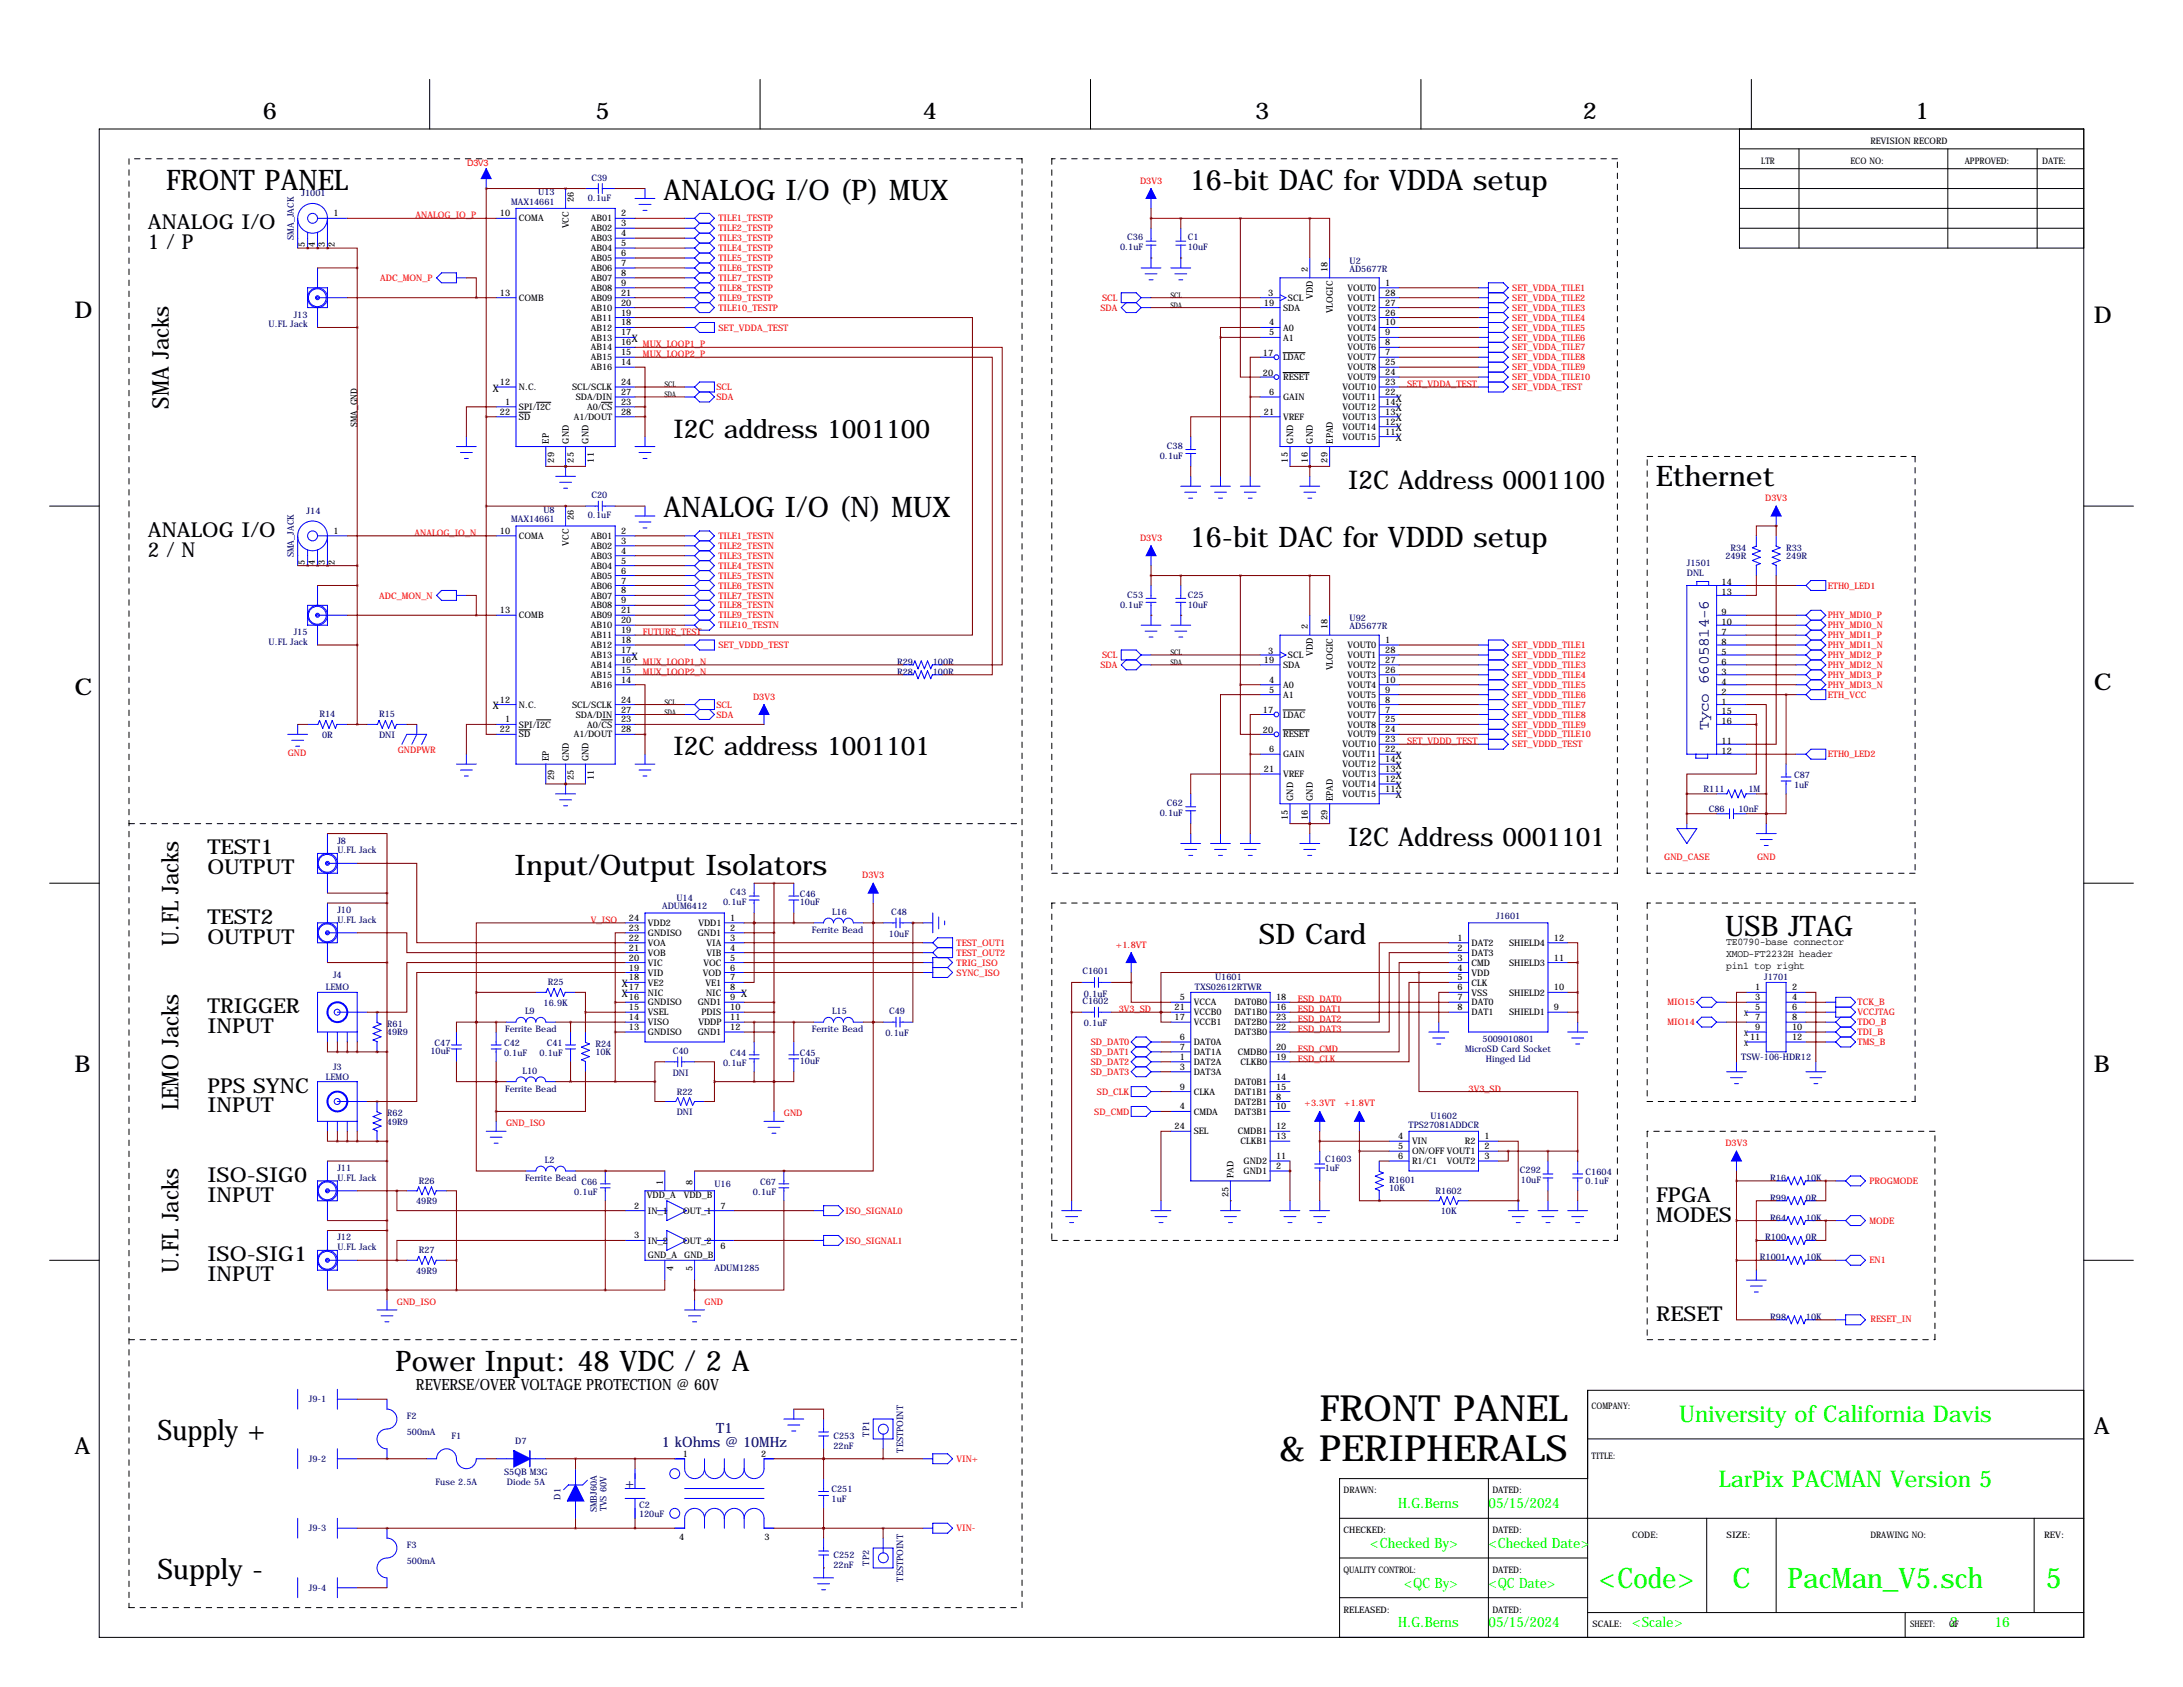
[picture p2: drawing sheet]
<svg xmlns="http://www.w3.org/2000/svg" width="559mm" height="432mm" viewBox="0 0 559 432" stroke-linecap="round" stroke-linejoin="round" font-family="sans-serif">
<defs><g id="words">
<g font-size="9.2">
<text x="337.8" y="363.7">FRONT PANEL</text>
<text x="327.3" y="373.8">&amp; PERIPHERALS</text>
</g>
<g font-size="7.3">
<text x="42.5" y="48.6">FRONT PANEL</text>
<text x="169.8" y="51.2">ANALOG I/O (P) MUX</text>
<text x="304.5" y="48.6">16-bit DAC for VDDA setup</text>
<text x="423.8" y="124.3">Ethernet</text>
<text x="169.8" y="132.4">ANALOG I/O (N) MUX</text>
<text x="304.5" y="140.1">16-bit DAC for VDDD setup</text>
<text x="131.7" y="223.9">Input/Output Isolators</text>
<text x="441.6" y="239.6">USB JTAG</text>
<text x="322.2" y="241.7">SD Card</text>
<text x="101.2" y="350.9">Power Input: 48 VDC / 2 A</text>
<text x="40.3" y="368.7">Supply +</text>
<text x="40.3" y="404.2">Supply -</text>
</g>
<g font-size="7.3" fill="#0f0">
<text x="409.3" y="406.4">&lt;Code&gt;</text>
<text x="443.5" y="406.4">C</text>
<text x="457.6" y="406.4">PacMan_V5.sch</text>
<text x="523.7" y="406.4">5</text>
</g>
<g font-size="6.6">
<text x="172.4" y="112.1">I2C address 1001100</text>
<text x="345.1" y="125.2">I2C Address 0001100</text>
<text x="172.4" y="193.3">I2C address 1001101</text>
<text x="345.1" y="216.7">I2C Address 0001101</text>
</g>
<g font-size="5.9">
<text x="67.3" y="30.5">6</text>
<text x="152.4" y="30.5">5</text>
<text x="236.2" y="30.5">4</text>
<text x="321.3" y="30.5">3</text>
<text x="405.1" y="30.5">2</text>
<text x="490.2" y="30.5">1</text>
<text x="19" y="81.3">D</text>
<text x="535.9" y="82.6">D</text>
<text x="43.2" y="104.6" transform="rotate(-90 43.2 104.6)">SMA Jacks</text>
<text x="19" y="177.8">C</text>
<text x="535.9" y="176.5">C</text>
<text x="45.7" y="242.1" transform="rotate(-90 45.7 242.1)">U.FL Jacks</text>
<text x="19" y="274.3">B</text>
<text x="535.9" y="274.3">B</text>
<text x="45.7" y="284.1" transform="rotate(-90 45.7 284.1)">LEMO Jacks</text>
<text x="45.7" y="325.9" transform="rotate(-90 45.7 325.9)">U.FL Jacks</text>
<text x="535.9" y="367">A</text>
<text x="19" y="372.1">A</text>
</g>
<g font-size="5.9" fill="#0f0">
<text x="429.9" y="364">University of California Davis</text>
<text x="440" y="380.5">LarPix PACMAN Version 5</text>
</g>
<g font-size="5.3">
<text x="37.8" y="58.7">ANALOG I/O</text>
<text x="37.8" y="63.8">1 / P</text>
<text x="37.8" y="137.4">ANALOG I/O</text>
<text x="37.8" y="142.5">2 / N</text>
<text x="53.1" y="218.7">TEST1</text>
<text x="53.1" y="223.8">OUTPUT</text>
<text x="53.1" y="236.5">TEST2</text>
<text x="53.1" y="241.6">OUTPUT</text>
<text x="53.1" y="259.3">TRIGGER</text>
<text x="53.1" y="264.4">INPUT</text>
<text x="53.1" y="279.7">PPS SYNC</text>
<text x="53.1" y="284.7">INPUT</text>
<text x="53.1" y="302.5">ISO-SIG0</text>
<text x="53.1" y="307.6">INPUT</text>
<text x="423.9" y="307.6">FPGA</text>
<text x="423.9" y="312.7">MODES</text>
<text x="53.1" y="322.8">ISO-SIG1</text>
<text x="53.1" y="327.9">INPUT</text>
<text x="423.9" y="338.1">RESET</text>
</g>
<text font-size="4" fill="#000080" x="437.4" y="186.9" transform="rotate(-90 437.4 186.9)">Tyco 6605814-6</text>
<text font-size="4" x="106.5" y="355.8">REVERSE/OVER VOLTAGE PROTECTION @ 60V</text>
<g font-size="3.6" fill="#000080">
<text x="169.4" y="370.3">1 kOhms @ 10MHz</text>
<text x="183.4" y="366.8">T1</text>
<text x="160" y="380.7">+</text>
</g>
<g font-size="3.6" fill="#0f0">
<text x="357.9" y="386.1">H.G.Berns</text>
<text x="381" y="386.1">05/15/2024</text>
<text x="350.8" y="396.2">&lt;Checked By&gt;</text>
<text x="381" y="396.2">&lt;Checked Date&gt;</text>
<text x="359.4" y="406.4">&lt;QC By&gt;</text>
<text x="381" y="406.4">&lt;QC Date&gt;</text>
<text x="357.9" y="416.6">H.G.Berns</text>
<text x="381" y="416.6">05/15/2024</text>
<text x="417.8" y="416.6">&lt;Scale&gt;</text>
<text x="499.1" y="416.6">2</text>
<text x="510.5" y="416.6">16</text>
</g>
<g font-size="2.6">
<text x="161.7" y="87.5">X</text>
<text x="126.2" y="100.2">X</text>
<text x="357.3" y="102.8">X</text>
<text x="357.3" y="105.3">X</text>
<text x="357.3" y="107.8">X</text>
<text x="357.3" y="110.4">X</text>
<text x="357.3" y="112.9">X</text>
<text x="161.7" y="168.8">X</text>
<text x="126.2" y="181.5">X</text>
<text x="357.3" y="196.7">X</text>
<text x="357.3" y="194.2">X</text>
<text x="357.3" y="201.8">X</text>
<text x="357.3" y="199.3">X</text>
<text x="357.3" y="204.4">X</text>
<text x="441.9" y="241.9">TE0790-base connector</text>
<text x="441.9" y="245">XMOD-FT2232H header</text>
<text x="441.9" y="248">pin1 top right</text>
<text x="159.2" y="255.2">X</text>
<text x="159.2" y="252.6">X</text>
<text x="189.7" y="255.2">X</text>
</g>
<g font-size="2.3">
<text x="450.8" y="41.9">LTR</text>
<text x="473.7" y="41.9">ECO NO:</text>
<text x="478.8" y="36.8">REVISION RECORD</text>
<text x="502.9" y="41.9">APPROVED:</text>
<text x="522.7" y="41.9">DATE:</text>
<text x="146.9" y="51.8" transform="rotate(-90 146.9 51.8)">26</text>
<text x="85.3" y="55.4">1</text>
<text x="128" y="55.4">10</text>
<text x="132.8" y="56.7">COMA</text>
<text x="145.6" y="58.4" transform="rotate(-90 145.6 58.4)">VCC</text>
<text x="151.2" y="56.7">AB01</text>
<text x="151.2" y="59.2">AB02</text>
<text x="159" y="55.4">2</text>
<text x="159" y="57.9">3</text>
<text x="78.1" y="63.2" transform="rotate(-90 78.1 63.2)">5</text>
<text x="80.6" y="63.2" transform="rotate(-90 80.6 63.2)">4</text>
<text x="83.1" y="63.2" transform="rotate(-90 83.1 63.2)">3</text>
<text x="85.7" y="63.2" transform="rotate(-90 85.7 63.2)">2</text>
<text x="151.2" y="61.8">AB03</text>
<text x="151.2" y="64.3">AB04</text>
<text x="159" y="60.5">4</text>
<text x="159" y="63">5</text>
<text x="159" y="65.5">6</text>
<text x="151.2" y="66.8">AB05</text>
<text x="151.2" y="69.4">AB06</text>
<text x="151.2" y="71.9">AB07</text>
<text x="159" y="68.1">7</text>
<text x="159" y="70.6">8</text>
<text x="334.8" y="69.6" transform="rotate(-90 334.8 69.6)">2</text>
<text x="339.9" y="69.6" transform="rotate(-90 339.9 69.6)">18</text>
<text x="128" y="75.7">13</text>
<text x="132.8" y="77">COMB</text>
<text x="151.2" y="74.5">AB08</text>
<text x="151.2" y="77">AB09</text>
<text x="159" y="73.2">9</text>
<text x="159" y="75.7">21</text>
<text x="324.6" y="75.8">3</text>
<text x="329.7" y="77">SCL</text>
<text x="336.1" y="76.5" transform="rotate(-90 336.1 76.5)">VDD</text>
<text x="344.9" y="74.5">VOUT0</text>
<text x="344.9" y="77">VOUT1</text>
<text x="354.6" y="73.2">1</text>
<text x="354.6" y="75.7">28</text>
<text x="151.2" y="82.1">AB11</text>
<text x="151.2" y="79.5">AB10</text>
<text x="159" y="83.3">18</text>
<text x="159" y="80.8">19</text>
<text x="159" y="78.2">20</text>
<text x="323.5" y="78.2">19</text>
<text x="324.9" y="83.3">4</text>
<text x="328.4" y="79.5">SDA</text>
<text x="341.2" y="80.2" transform="rotate(-90 341.2 80.2)">VLOGIC</text>
<text x="344.9" y="82.1">VOUT3</text>
<text x="344.9" y="79.5">VOUT2</text>
<text x="354.6" y="83.3">10</text>
<text x="354.6" y="80.8">26</text>
<text x="354.6" y="78.2">27</text>
<text x="151.2" y="89.7">AB14</text>
<text x="151.2" y="87.2">AB13</text>
<text x="151.2" y="84.6">AB12</text>
<text x="159" y="88.4">16</text>
<text x="159" y="85.9">17</text>
<text x="324.9" y="85.9">5</text>
<text x="328.4" y="84.6">A0</text>
<text x="328.4" y="87.2">A1</text>
<text x="344.9" y="89.7">VOUT6</text>
<text x="344.9" y="87.2">VOUT5</text>
<text x="344.9" y="84.6">VOUT4</text>
<text x="354.6" y="88.4">8</text>
<text x="354.6" y="85.9">9</text>
<text x="151.2" y="94.8">AB16</text>
<text x="151.2" y="92.2">AB15</text>
<text x="159" y="93.5">14</text>
<text x="159" y="90.9">15</text>
<text x="323.3" y="91.1">17</text>
<text x="328.4" y="92.2">LDAC</text>
<text x="344.9" y="92.2">VOUT7</text>
<text x="344.9" y="94.8">VOUT8</text>
<text x="354.6" y="90.9">7</text>
<text x="354.6" y="93.5">25</text>
<text x="128" y="98.6">12</text>
<text x="132.8" y="99.9">N.C.</text>
<text x="146.5" y="99.9">SCL/SCLK</text>
<text x="159" y="98.6">24</text>
<text x="159" y="101.1">27</text>
<text x="323.3" y="96.2">20</text>
<text x="324.9" y="101.1">6</text>
<text x="328.4" y="97.3">RESET</text>
<text x="343.6" y="99.9">VOUT10</text>
<text x="344.9" y="97.3">VOUT9</text>
<text x="354.6" y="101.1">22</text>
<text x="354.6" y="98.6">23</text>
<text x="354.6" y="96">24</text>
<text x="128" y="106.2">22</text>
<text x="129.3" y="103.6">1</text>
<text x="132.8" y="104.9">SPI/I2C</text>
<text x="132.8" y="107.5">SD</text>
<text x="146.9" y="107.5">A1/DOUT</text>
<text x="147.4" y="102.4">SDA/DIN</text>
<text x="150.3" y="104.9">A0/CS</text>
<text x="159" y="103.6">23</text>
<text x="159" y="106.2">28</text>
<text x="323.5" y="106.2">21</text>
<text x="328.4" y="102.4">GAIN</text>
<text x="328.4" y="107.5">VREF</text>
<text x="343.6" y="107.5">VOUT13</text>
<text x="343.6" y="104.9">VOUT12</text>
<text x="343.6" y="102.4">VOUT11</text>
<text x="354.6" y="106.2">13</text>
<text x="354.6" y="103.6">14</text>
<text x="91.4" y="109.2" transform="rotate(-90 91.4 109.2)">SMA_GND</text>
<text x="140.5" y="113.5" transform="rotate(-90 140.5 113.5)">EP</text>
<text x="145.6" y="113.5" transform="rotate(-90 145.6 113.5)">GND</text>
<text x="150.7" y="113.5" transform="rotate(-90 150.7 113.5)">GND</text>
<text x="331" y="113.5" transform="rotate(-90 331 113.5)">GND</text>
<text x="336.1" y="113.5" transform="rotate(-90 336.1 113.5)">GND</text>
<text x="341.2" y="113.5" transform="rotate(-90 341.2 113.5)">EPAD</text>
<text x="343.6" y="112.6">VOUT15</text>
<text x="343.6" y="110">VOUT14</text>
<text x="354.6" y="111.3">11</text>
<text x="354.6" y="108.7">12</text>
<text x="141.8" y="118.4" transform="rotate(-90 141.8 118.4)">29</text>
<text x="146.9" y="118.4" transform="rotate(-90 146.9 118.4)">25</text>
<text x="152" y="118.4" transform="rotate(-90 152 118.4)">11</text>
<text x="329.7" y="118.4" transform="rotate(-90 329.7 118.4)">15</text>
<text x="334.8" y="118.4" transform="rotate(-90 334.8 118.4)">16</text>
<text x="339.9" y="118.4" transform="rotate(-90 339.9 118.4)">29</text>
<text x="85.3" y="136.7">1</text>
<text x="128" y="136.7">10</text>
<text x="132.8" y="138">COMA</text>
<text x="146.9" y="133.1" transform="rotate(-90 146.9 133.1)">26</text>
<text x="151.2" y="138">AB01</text>
<text x="159" y="136.7">2</text>
<text x="145.6" y="139.7" transform="rotate(-90 145.6 139.7)">VCC</text>
<text x="151.2" y="140.5">AB02</text>
<text x="151.2" y="143">AB03</text>
<text x="159" y="139.2">3</text>
<text x="159" y="141.7">4</text>
<text x="78.1" y="144.5" transform="rotate(-90 78.1 144.5)">5</text>
<text x="80.6" y="144.5" transform="rotate(-90 80.6 144.5)">4</text>
<text x="83.1" y="144.5" transform="rotate(-90 83.1 144.5)">3</text>
<text x="85.7" y="144.5" transform="rotate(-90 85.7 144.5)">2</text>
<text x="151.2" y="145.6">AB04</text>
<text x="151.2" y="148.1">AB05</text>
<text x="159" y="144.3">5</text>
<text x="159" y="146.8">6</text>
<text x="159" y="149.4">7</text>
<text x="440.7" y="149.9">14</text>
<text x="151.2" y="150.7">AB06</text>
<text x="151.2" y="153.2">AB07</text>
<text x="151.2" y="155.7">AB08</text>
<text x="159" y="151.9">8</text>
<text x="159" y="154.4">9</text>
<text x="440.7" y="152.4">13</text>
<text x="128" y="157">13</text>
<text x="132.8" y="158.3">COMB</text>
<text x="151.2" y="160.8">AB10</text>
<text x="151.2" y="158.3">AB09</text>
<text x="159" y="159.5">20</text>
<text x="159" y="157">21</text>
<text x="334.8" y="161" transform="rotate(-90 334.8 161)">2</text>
<text x="339.9" y="161" transform="rotate(-90 339.9 161)">18</text>
<text x="440.7" y="157.5">9</text>
<text x="440.7" y="160">10</text>
<text x="151.2" y="165.9">AB12</text>
<text x="151.2" y="163.4">AB11</text>
<text x="159" y="167.1">17</text>
<text x="159" y="164.6">18</text>
<text x="159" y="162.1">19</text>
<text x="324.6" y="167.3">3</text>
<text x="336.1" y="167.9" transform="rotate(-90 336.1 167.9)">VDD</text>
<text x="344.9" y="165.9">VOUT0</text>
<text x="354.6" y="164.6">1</text>
<text x="354.6" y="167.1">28</text>
<text x="440.7" y="167.6">5</text>
<text x="440.7" y="162.6">7</text>
<text x="440.7" y="165.1">8</text>
<text x="151.2" y="173.5">AB15</text>
<text x="151.2" y="171">AB14</text>
<text x="151.2" y="168.4">AB13</text>
<text x="159" y="172.2">15</text>
<text x="159" y="169.7">16</text>
<text x="323.5" y="169.7">19</text>
<text x="328.4" y="171">SDA</text>
<text x="329.7" y="168.4">SCL</text>
<text x="341.2" y="171.6" transform="rotate(-90 341.2 171.6)">VLOGIC</text>
<text x="344.9" y="173.5">VOUT3</text>
<text x="344.9" y="171">VOUT2</text>
<text x="344.9" y="168.4">VOUT1</text>
<text x="354.6" y="172.2">26</text>
<text x="354.6" y="169.7">27</text>
<text x="440.7" y="172.7">3</text>
<text x="440.7" y="170.2">6</text>
<text x="128" y="179.8">12</text>
<text x="151.2" y="176.1">AB16</text>
<text x="159" y="174.8">14</text>
<text x="159" y="179.8">24</text>
<text x="324.9" y="174.8">4</text>
<text x="324.9" y="177.3">5</text>
<text x="328.4" y="176.1">A0</text>
<text x="328.4" y="178.6">A1</text>
<text x="344.9" y="178.6">VOUT5</text>
<text x="344.9" y="176.1">VOUT4</text>
<text x="354.6" y="179.8">8</text>
<text x="354.6" y="177.3">9</text>
<text x="354.6" y="174.8">10</text>
<text x="440.7" y="177.8">2</text>
<text x="440.7" y="175.3">4</text>
<text x="129.3" y="184.9">1</text>
<text x="132.8" y="181.1">N.C.</text>
<text x="146.5" y="181.1">SCL/SCLK</text>
<text x="147.4" y="183.7">SDA/DIN</text>
<text x="159" y="184.9">23</text>
<text x="159" y="182.4">27</text>
<text x="323.3" y="182.5">17</text>
<text x="328.4" y="183.7">LDAC</text>
<text x="344.9" y="183.7">VOUT7</text>
<text x="344.9" y="181.1">VOUT6</text>
<text x="354.6" y="182.4">7</text>
<text x="354.6" y="184.9">25</text>
<text x="440.7" y="180.3">1</text>
<text x="440.7" y="182.9">15</text>
<text x="440.7" y="185.4">16</text>
<text x="128" y="187.5">22</text>
<text x="132.8" y="186.2">SPI/I2C</text>
<text x="132.8" y="188.8">SD</text>
<text x="146.9" y="188.8">A1/DOUT</text>
<text x="150.3" y="186.2">A0/CS</text>
<text x="159" y="187.5">28</text>
<text x="323.3" y="187.6">20</text>
<text x="328.4" y="188.8">RESET</text>
<text x="343.6" y="191.3">VOUT10</text>
<text x="344.9" y="188.8">VOUT9</text>
<text x="344.9" y="186.2">VOUT8</text>
<text x="354.6" y="190">23</text>
<text x="354.6" y="187.5">24</text>
<text x="440.7" y="190.5">11</text>
<text x="140.5" y="194.8" transform="rotate(-90 140.5 194.8)">EP</text>
<text x="145.6" y="194.8" transform="rotate(-90 145.6 194.8)">GND</text>
<text x="150.7" y="194.8" transform="rotate(-90 150.7 194.8)">GND</text>
<text x="323.5" y="197.6">21</text>
<text x="324.9" y="192.5">6</text>
<text x="328.4" y="193.8">GAIN</text>
<text x="343.6" y="196.4">VOUT12</text>
<text x="343.6" y="193.8">VOUT11</text>
<text x="354.6" y="197.6">13</text>
<text x="354.6" y="195.1">14</text>
<text x="354.6" y="192.5">22</text>
<text x="440.7" y="193">12</text>
<text x="141.8" y="199.7" transform="rotate(-90 141.8 199.7)">29</text>
<text x="146.9" y="199.7" transform="rotate(-90 146.9 199.7)">25</text>
<text x="152" y="199.7" transform="rotate(-90 152 199.7)">11</text>
<text x="328.4" y="198.9">VREF</text>
<text x="343.6" y="201.5">VOUT14</text>
<text x="343.6" y="198.9">VOUT13</text>
<text x="354.6" y="202.7">11</text>
<text x="354.6" y="200.2">12</text>
<text x="329.7" y="209.9" transform="rotate(-90 329.7 209.9)">15</text>
<text x="331" y="205" transform="rotate(-90 331 205)">GND</text>
<text x="334.8" y="209.9" transform="rotate(-90 334.8 209.9)">16</text>
<text x="336.1" y="205" transform="rotate(-90 336.1 205)">GND</text>
<text x="339.9" y="209.9" transform="rotate(-90 339.9 209.9)">29</text>
<text x="341.2" y="205" transform="rotate(-90 341.2 205)">EPAD</text>
<text x="343.6" y="204">VOUT15</text>
<text x="161" y="235.7">24</text>
<text x="161" y="238.3">23</text>
<text x="165.9" y="237">VDD2</text>
<text x="165.9" y="239.6">GNDISO</text>
<text x="178.6" y="239.6">GND1</text>
<text x="178.8" y="237">VDD1</text>
<text x="186.9" y="235.7">1</text>
<text x="186.9" y="238.3">2</text>
<text x="161" y="240.8">22</text>
<text x="161" y="243.3">21</text>
<text x="161" y="245.9">20</text>
<text x="165.9" y="242.1">VOA</text>
<text x="165.9" y="244.6">VOB</text>
<text x="180.8" y="242.1">VIA</text>
<text x="180.8" y="244.6">VIB</text>
<text x="186.9" y="240.8">3</text>
<text x="186.9" y="243.3">4</text>
<text x="186.9" y="245.9">5</text>
<text x="373.1" y="240.8">1</text>
<text x="373.1" y="243.3">2</text>
<text x="373.1" y="245.9">3</text>
<text x="376.7" y="242.1">DAT2</text>
<text x="376.7" y="244.6">DAT3</text>
<text x="386.3" y="242.1">SHIELD4</text>
<text x="397.8" y="245.9">11</text>
<text x="397.8" y="240.8">12</text>
<text x="161" y="248.4">19</text>
<text x="161" y="251">18</text>
<text x="165.9" y="247.2">VIC</text>
<text x="165.9" y="249.7">VID</text>
<text x="179.9" y="249.7">VOD</text>
<text x="180.1" y="247.2">VOC</text>
<text x="186.9" y="248.4">6</text>
<text x="186.9" y="251">7</text>
<text x="373.1" y="248.4">4</text>
<text x="373.1" y="251">5</text>
<text x="376.7" y="247.2">CMD</text>
<text x="376.7" y="249.7">VDD</text>
<text x="386.3" y="247.2">SHIELD3</text>
<text x="161" y="253.5">17</text>
<text x="161" y="256">16</text>
<text x="165.9" y="252.3">VE2</text>
<text x="165.9" y="254.8">NIC</text>
<text x="165.9" y="257.3">GNDISO</text>
<text x="178.6" y="257.3">GND1</text>
<text x="180.6" y="252.3">VE1</text>
<text x="180.7" y="254.8">NIC</text>
<text x="186.9" y="253.5">8</text>
<text x="186.9" y="256">9</text>
<text x="302" y="256">5</text>
<text x="305.6" y="257.3">VCCA</text>
<text x="316" y="257.3">DAT0B0</text>
<text x="326.6" y="256">18</text>
<text x="373.1" y="253.5">6</text>
<text x="373.1" y="256">7</text>
<text x="376.7" y="252.3">CLK</text>
<text x="376.7" y="254.8">VSS</text>
<text x="376.7" y="257.3">DAT0</text>
<text x="386.3" y="254.8">SHIELD2</text>
<text x="397.8" y="253.5">10</text>
<text x="449.3" y="253.5">1</text>
<text x="449.3" y="256">3</text>
<text x="458.7" y="253.5">2</text>
<text x="458.7" y="256">4</text>
<text x="161" y="258.6">15</text>
<text x="161" y="261.1">14</text>
<text x="161" y="263.7">13</text>
<text x="165.9" y="259.9">VSEL</text>
<text x="165.9" y="262.4">VISO</text>
<text x="178.8" y="262.4">VDDP</text>
<text x="179.5" y="259.9">PDIS</text>
<text x="186.9" y="258.6">10</text>
<text x="186.9" y="261.1">11</text>
<text x="186.9" y="263.7">12</text>
<text x="300.7" y="258.6">21</text>
<text x="300.7" y="261.1">17</text>
<text x="305.6" y="259.9">VCCB0</text>
<text x="305.6" y="262.4">VCCB1</text>
<text x="316" y="259.9">DAT1B0</text>
<text x="316" y="262.4">DAT2B0</text>
<text x="326.6" y="258.6">16</text>
<text x="326.6" y="261.1">23</text>
<text x="326.6" y="263.7">22</text>
<text x="373.1" y="258.6">8</text>
<text x="376.7" y="259.9">DAT1</text>
<text x="386.3" y="259.9">SHIELD1</text>
<text x="397.8" y="258.6">9</text>
<text x="449.3" y="258.6">5</text>
<text x="449.3" y="261.1">7</text>
<text x="449.3" y="263.7">9</text>
<text x="458.7" y="258.6">6</text>
<text x="458.7" y="261.1">8</text>
<text x="458.7" y="263.7">10</text>
<text x="165.9" y="265">GNDISO</text>
<text x="178.6" y="265">GND1</text>
<text x="302" y="266.2">6</text>
<text x="302" y="268.7">7</text>
<text x="305.6" y="267.5">DAT0A</text>
<text x="316" y="265">DAT3B0</text>
<text x="326.6" y="268.7">20</text>
<text x="448" y="266.2">11</text>
<text x="458.7" y="266.2">12</text>
<text x="302" y="271.3">1</text>
<text x="302" y="273.8">3</text>
<text x="305.6" y="270">DAT1A</text>
<text x="305.6" y="272.6">DAT2A</text>
<text x="305.6" y="275.1">DAT3A</text>
<text x="316.9" y="270">CMDB0</text>
<text x="317.6" y="272.6">CLKB0</text>
<text x="326.6" y="271.3">19</text>
<text x="302" y="278.9">9</text>
<text x="305.6" y="280.2">CLKA</text>
<text x="316" y="277.7">DAT0B1</text>
<text x="316" y="280.2">DAT1B1</text>
<text x="326.6" y="276.4">14</text>
<text x="326.6" y="278.9">15</text>
<text x="326.6" y="281.4">8</text>
<text x="302" y="284">4</text>
<text x="305.6" y="285.3">CMDA</text>
<text x="316" y="282.7">DAT2B1</text>
<text x="316" y="285.3">DAT3B1</text>
<text x="326.6" y="284">10</text>
<text x="300.7" y="289.1">24</text>
<text x="305.6" y="290.4">SEL</text>
<text x="316.9" y="290.4">CMDB1</text>
<text x="317.6" y="292.9">CLKB1</text>
<text x="326.6" y="289.1">12</text>
<text x="326.6" y="291.6">13</text>
<text x="357.9" y="291.6">4</text>
<text x="361.4" y="292.9">VIN</text>
<text x="375" y="292.9">R2</text>
<text x="380" y="291.6">1</text>
<text x="318.3" y="298">GND2</text>
<text x="326.6" y="296.7">11</text>
<text x="326.6" y="299.2">2</text>
<text x="357.9" y="294.1">5</text>
<text x="357.9" y="296.7">6</text>
<text x="361.4" y="295.4">ON/OFF VOUT1</text>
<text x="361.4" y="298">R1/C1</text>
<text x="370.3" y="298">VOUT2</text>
<text x="380" y="294.1">2</text>
<text x="380" y="296.7">3</text>
<text x="169.7" y="303.3" transform="rotate(-90 169.7 303.3)">1</text>
<text x="177.3" y="303.3" transform="rotate(-90 177.3 303.3)">8</text>
<text x="315.8" y="301.5" transform="rotate(-90 315.8 301.5)">PAD</text>
<text x="318.3" y="300.5">GND1</text>
<text x="162.3" y="309.4">2</text>
<text x="165.6" y="306.6">VDD_A</text>
<text x="165.9" y="310.7">IN_1</text>
<text x="174.9" y="310.7">OUT_1</text>
<text x="175" y="306.6">VDD_B</text>
<text x="184.4" y="309.4">7</text>
<text x="314.5" y="306.4" transform="rotate(-90 314.5 306.4)">25</text>
<text x="162.3" y="317">3</text>
<text x="165.9" y="318.3">IN_2</text>
<text x="165.9" y="322.1">GND_A</text>
<text x="174.9" y="318.3">OUT_2</text>
<text x="175.2" y="322.1">GND_B</text>
<text x="184.4" y="319.6">6</text>
<text x="172.3" y="325.4" transform="rotate(-90 172.3 325.4)">4</text>
<text x="177.3" y="325.4" transform="rotate(-90 177.3 325.4)">5</text>
<text x="407.4" y="360.7">COMPANY:</text>
<text x="174.8" y="373">1</text>
<text x="194.8" y="373">2</text>
<text x="407.4" y="373.4">TITLE:</text>
<text x="343.9" y="382.3">DRAWN:</text>
<text x="382" y="382.3">DATED:</text>
<text x="173.9" y="394.1">4</text>
<text x="195.7" y="394.1">3</text>
<text x="343.9" y="392.4">CHECKED:</text>
<text x="382" y="392.4">DATED:</text>
<text x="417.8" y="393.7">CODE:</text>
<text x="442" y="393.7">SIZE:</text>
<text x="478.8" y="393.7">DRAWING NO:</text>
<text x="523.2" y="393.7">REV:</text>
<text x="343.9" y="402.6">QUALITY CONTROL:</text>
<text x="382" y="402.6">DATED:</text>
<text x="343.9" y="412.7">RELEASED:</text>
<text x="382" y="412.7">DATED:</text>
<text x="407.7" y="416.6">SCALE:</text>
<text x="488.9" y="416.6">SHEET:</text>
<text x="499" y="416.6">OF</text>
</g>
<g font-size="2.3" fill="#f00">
<text x="119.6" y="42.4">D3V3</text>
<text x="291.8" y="47">D3V3</text>
<text x="106.4" y="55.9">ANALOG_IO_P</text>
<text x="183.9" y="56.7">TILE1_TESTP</text>
<text x="183.9" y="59.2">TILE2_TESTP</text>
<text x="183.9" y="61.8">TILE3_TESTP</text>
<text x="183.9" y="64.3">TILE4_TESTP</text>
<text x="97.3" y="71.9">ADC_MON_P</text>
<text x="183.9" y="66.8">TILE5_TESTP</text>
<text x="183.9" y="69.4">TILE6_TESTP</text>
<text x="183.9" y="71.9">TILE7_TESTP</text>
<text x="183.9" y="74.5">TILE8_TESTP</text>
<text x="183.9" y="77">TILE9_TESTP</text>
<text x="282.1" y="77">SCL</text>
<text x="387.1" y="74.5">SET_VDDA_TILE1</text>
<text x="387.1" y="77">SET_VDDA_TILE2</text>
<text x="183.9" y="79.5">TILE10_TESTP</text>
<text x="281.7" y="79.5">SDA</text>
<text x="387.1" y="79.5">SET_VDDA_TILE3</text>
<text x="387.1" y="82.1">SET_VDDA_TILE4</text>
<text x="164.6" y="88.9">MUX_LOOP1_P</text>
<text x="183.9" y="84.6">SET_VDDA_TEST</text>
<text x="387.1" y="84.6">SET_VDDA_TILE5</text>
<text x="387.1" y="87.2">SET_VDDA_TILE6</text>
<text x="387.1" y="89.7">SET_VDDA_TILE7</text>
<text x="164.6" y="91.4">MUX_LOOP2_P</text>
<text x="387.1" y="92.2">SET_VDDA_TILE8</text>
<text x="387.1" y="94.8">SET_VDDA_TILE9</text>
<text x="183.4" y="99.9">SCL</text>
<text x="360.2" y="99.1">SET_VDDA_TEST</text>
<text x="387.1" y="97.3">SET_VDDA_TILE10</text>
<text x="387.1" y="99.9">SET_VDDA_TEST</text>
<text x="183.4" y="102.4">SDA</text>
<text x="451.8" y="128.3">D3V3</text>
<text x="106.1" y="137.2">ANALOG_IO_N</text>
<text x="183.9" y="138">TILE1_TESTN</text>
<text x="183.9" y="140.5">TILE2_TESTN</text>
<text x="183.9" y="143">TILE3_TESTN</text>
<text x="291.8" y="138.4">D3V3</text>
<text x="183.9" y="145.6">TILE4_TESTN</text>
<text x="183.9" y="148.1">TILE5_TESTN</text>
<text x="97.1" y="153.2">ADC_MON_N</text>
<text x="183.9" y="150.7">TILE6_TESTN</text>
<text x="183.9" y="153.2">TILE7_TESTN</text>
<text x="183.9" y="155.7">TILE8_TESTN</text>
<text x="467.9" y="150.7">ETH0_LED1</text>
<text x="183.9" y="158.3">TILE9_TESTN</text>
<text x="183.9" y="160.8">TILE10_TESTN</text>
<text x="467.9" y="158.3">PHY_MDI0_P</text>
<text x="467.9" y="160.8">PHY_MDI0_N</text>
<text x="164.6" y="162.6">FUTURE_TEST</text>
<text x="183.9" y="165.9">SET_VDDD_TEST</text>
<text x="387.1" y="165.9">SET_VDDD_TILE1</text>
<text x="467.9" y="163.4">PHY_MDI1_P</text>
<text x="467.9" y="165.9">PHY_MDI1_N</text>
<text x="164.6" y="172.7">MUX_LOOP2_N</text>
<text x="164.6" y="170.2">MUX_LOOP1_N</text>
<text x="281.7" y="171">SDA</text>
<text x="282.1" y="168.4">SCL</text>
<text x="387.1" y="168.4">SET_VDDD_TILE2</text>
<text x="387.1" y="171">SET_VDDD_TILE3</text>
<text x="387.1" y="173.5">SET_VDDD_TILE4</text>
<text x="467.9" y="168.4">PHY_MDI2_P</text>
<text x="467.9" y="171">PHY_MDI2_N</text>
<text x="467.9" y="173.5">PHY_MDI3_P</text>
<text x="192.8" y="179.1">D3V3</text>
<text x="387.1" y="176.1">SET_VDDD_TILE5</text>
<text x="387.1" y="178.6">SET_VDDD_TILE6</text>
<text x="467.9" y="178.6">ETH_VCC</text>
<text x="467.9" y="176.1">PHY_MDI3_N</text>
<text x="183.4" y="181.1">SCL</text>
<text x="183.4" y="183.7">SDA</text>
<text x="387.1" y="181.1">SET_VDDD_TILE7</text>
<text x="387.1" y="183.7">SET_VDDD_TILE8</text>
<text x="360.2" y="190.5">SET_VDDD_TEST</text>
<text x="387.1" y="186.2">SET_VDDD_TILE9</text>
<text x="387.1" y="188.8">SET_VDDD_TILE10</text>
<text x="387.1" y="191.3">SET_VDDD_TEST</text>
<text x="73.7" y="193.5">GND</text>
<text x="101.8" y="192.8">GNDPWR</text>
<text x="467.9" y="193.8">ETH0_LED2</text>
<text x="426" y="220.1">GND_CASE</text>
<text x="449.8" y="220.1">GND</text>
<text x="220.7" y="224.8">D3V3</text>
<text x="151.3" y="236.2">V_ISO</text>
<text x="244.9" y="242.1">TEST_OUT1</text>
<text x="244.9" y="244.6">TEST_OUT2</text>
<text x="285.6" y="242.6">+1.8VT</text>
<text x="244.9" y="247.2">TRIG_ISO</text>
<text x="244.9" y="249.7">SYNC_ISO</text>
<text x="332.2" y="256.5">ESD_DAT0</text>
<text x="426.9" y="257.3">MIO15</text>
<text x="475.5" y="257.3">TCK_B</text>
<text x="286.4" y="259.1">3V3_SD</text>
<text x="332.2" y="259.1">ESD_DAT1</text>
<text x="332.2" y="261.6">ESD_DAT2</text>
<text x="426.9" y="262.4">MIO14</text>
<text x="475.5" y="259.9">VCCJTAG</text>
<text x="475.5" y="262.4">TDO_B</text>
<text x="279.2" y="267.5">SD_DAT0</text>
<text x="332.2" y="264.2">ESD_DAT3</text>
<text x="332.2" y="269.2">ESD_CMD</text>
<text x="475.5" y="265">TDI_B</text>
<text x="475.5" y="267.5">TMS_B</text>
<text x="279.2" y="270">SD_DAT1</text>
<text x="279.2" y="272.6">SD_DAT2</text>
<text x="279.2" y="275.1">SD_DAT3</text>
<text x="332.2" y="271.8">ESD_CLK</text>
<text x="280.8" y="280.2">SD_CLK</text>
<text x="375.9" y="279.4">3V3_SD</text>
<text x="200.7" y="285.8">GND</text>
<text x="280.1" y="285.3">SD_CMD</text>
<text x="333.9" y="283.2">+3.3VT</text>
<text x="344" y="283.2">+1.8VT</text>
<text x="129.5" y="288.3">GND_ISO</text>
<text x="441.7" y="293.4">D3V3</text>
<text x="478.5" y="303.1">PROGMODE</text>
<text x="216.4" y="310.7">ISO_SIGNAL0</text>
<text x="478.5" y="313.2">MODE</text>
<text x="216.4" y="318.3">ISO_SIGNAL1</text>
<text x="478.5" y="323.4">EN1</text>
<text x="101.6" y="334">GND_ISO</text>
<text x="180.3" y="334">GND</text>
<text x="478.8" y="338.4">RESET_IN</text>
<text x="244.9" y="374.2">VIN+</text>
<text x="244.9" y="392">VIN-</text>
</g>
<g font-size="2.3" fill="#000080">
<text x="151.4" y="46.2">C39</text>
<text x="77.2" y="50.3">J1001</text>
<text x="130.8" y="52.4">MAX14661</text>
<text x="137.8" y="50">U13</text>
<text x="150.5" y="51.4">0.1uF</text>
<text x="75.2" y="61.4" transform="rotate(-90 75.2 61.4)">SMA_JACK</text>
<text x="286.7" y="64.1">0.1uF</text>
<text x="288.5" y="61.6">C36</text>
<text x="304" y="61.6">C1</text>
<text x="304" y="64.1">10uF</text>
<text x="345.4" y="67.6">U2</text>
<text x="345.4" y="69.7">AD5677R</text>
<text x="68.7" y="83.8">U.FL Jack</text>
<text x="75.2" y="81.3">J13</text>
<text x="296.9" y="117.4">0.1uF</text>
<text x="298.7" y="114.9">C38</text>
<text x="78.5" y="131.6">J14</text>
<text x="139.1" y="131.3">U8</text>
<text x="151.4" y="127.5">C20</text>
<text x="130.8" y="133.7">MAX14661</text>
<text x="150.5" y="132.7">0.1uF</text>
<text x="75.2" y="142.7" transform="rotate(-90 75.2 142.7)">SMA_JACK</text>
<text x="441.7" y="143.1">249R</text>
<text x="443" y="141">R34</text>
<text x="457.2" y="141">R33</text>
<text x="457.2" y="143.1">249R</text>
<text x="431.8" y="144.8">J1501</text>
<text x="431.8" y="147.3">DNL</text>
<text x="286.7" y="155.5">0.1uF</text>
<text x="288.5" y="153">C53</text>
<text x="304" y="153">C25</text>
<text x="304" y="155.5">10uF</text>
<text x="345.4" y="159">U92</text>
<text x="345.4" y="161.1">AD5677R</text>
<text x="68.7" y="165.1">U.FL Jack</text>
<text x="75.2" y="162.6">J15</text>
<text x="229.6" y="172.7">R28</text>
<text x="229.6" y="170.2">R29</text>
<text x="238.8" y="172.7">100R</text>
<text x="238.8" y="170.2">100R</text>
<text x="81.8" y="183.6">R14</text>
<text x="97" y="183.6">R15</text>
<text x="82.4" y="188.8">0R</text>
<text x="97" y="188.8">DNI</text>
<text x="436.1" y="202.7">R111</text>
<text x="447.5" y="202.7">1M</text>
<text x="459.2" y="199.1">C87</text>
<text x="459.2" y="201.7">1uF</text>
<text x="296.9" y="208.9">0.1uF</text>
<text x="298.7" y="206.3">C62</text>
<text x="437.4" y="207.8">C86</text>
<text x="445" y="207.8">10nF</text>
<text x="86.4" y="215.9">J8</text>
<text x="86.4" y="218.4">U.FL Jack</text>
<text x="86.4" y="233.7">J10</text>
<text x="169.5" y="232.8">ADUM6412</text>
<text x="173.2" y="230.6">U14</text>
<text x="185.1" y="231.7">0.1uF</text>
<text x="186.9" y="229.2">C43</text>
<text x="204.7" y="229.6">C46</text>
<text x="204.7" y="231.7">10uF</text>
<text x="86.4" y="236.2">U.FL Jack</text>
<text x="207.8" y="238.8">Ferrite Bead</text>
<text x="213" y="234.2">L16</text>
<text x="227.6" y="239.9">10uF</text>
<text x="228.1" y="234.2">C48</text>
<text x="383" y="235.2">J1601</text>
<text x="85.2" y="250.4">J4</text>
<text x="277.1" y="249.4">C1601</text>
<text x="311" y="251">U1601</text>
<text x="451.6" y="251">J1701</text>
<text x="83.4" y="253.5">LEMO</text>
<text x="139.2" y="257.4">16.9K</text>
<text x="140.2" y="252.2">R25</text>
<text x="277.1" y="257">C1602</text>
<text x="277.5" y="255.1">0.1uF</text>
<text x="305.9" y="253.5">TXS02612RTWR</text>
<text x="99.1" y="262.9">R61</text>
<text x="134.4" y="259.6">L9</text>
<text x="213" y="259.6">L15</text>
<text x="227.6" y="259.6">C49</text>
<text x="277.5" y="262.7">0.1uF</text>
<text x="99.1" y="265">49R9</text>
<text x="110.2" y="269.8">10uF</text>
<text x="111.3" y="267.7">C47</text>
<text x="129" y="267.7">C42</text>
<text x="129.3" y="264.2">Ferrite Bead</text>
<text x="140" y="267.7">C41</text>
<text x="152.4" y="268">R24</text>
<text x="172.2" y="269.7">C40</text>
<text x="207.8" y="264.2">Ferrite Bead</text>
<text x="226.7" y="265.3">0.1uF</text>
<text x="375.1" y="269.3">MicroSD Card Socket</text>
<text x="379.5" y="266.8">5009010801</text>
<text x="85.2" y="273.8">J3</text>
<text x="129" y="270.3">0.1uF</text>
<text x="133.7" y="274.8">L10</text>
<text x="138.1" y="270.3">0.1uF</text>
<text x="152.4" y="270.1">10K</text>
<text x="172.2" y="275.4">DNI</text>
<text x="185.1" y="272.8">0.1uF</text>
<text x="186.9" y="270.3">C44</text>
<text x="204.7" y="270.3">C45</text>
<text x="204.7" y="272.4">10uF</text>
<text x="380.4" y="271.9">Hinged Lid</text>
<text x="445.7" y="271.4">TSW-106-HDR12</text>
<text x="83.4" y="276.4">LEMO</text>
<text x="129.3" y="279.5">Ferrite Bead</text>
<text x="173.2" y="280.2">R22</text>
<text x="99.1" y="285.8">R62</text>
<text x="99.1" y="287.9">49R9</text>
<text x="173.2" y="285.3">DNI</text>
<text x="366.2" y="286.5">U1602</text>
<text x="360.6" y="288.6">TPS27081ADDCR</text>
<text x="86.4" y="299.7">J11</text>
<text x="139.5" y="297.7">L2</text>
<text x="339.1" y="299.8">1uF</text>
<text x="339.2" y="297.5">C1603</text>
<text x="86.4" y="302.3">U.FL Jack</text>
<text x="107.2" y="303">R26</text>
<text x="134.4" y="302.3">Ferrite Bead</text>
<text x="147" y="305.8">0.1uF</text>
<text x="148.8" y="303.3">C66</text>
<text x="182.9" y="303.8">U16</text>
<text x="192.7" y="305.8">0.1uF</text>
<text x="194.6" y="303.3">C67</text>
<text x="355.6" y="302.8">R1601</text>
<text x="355.6" y="304.9">10K</text>
<text x="367.5" y="305.6">R1602</text>
<text x="389.1" y="300.3">C292</text>
<text x="389.3" y="302.9">10uF</text>
<text x="405.9" y="300.7">C1604</text>
<text x="405.9" y="303">0.1uF</text>
<text x="453.1" y="302.3">R16</text>
<text x="462.3" y="302.3">10K</text>
<text x="106.5" y="308.2">49R9</text>
<text x="368.8" y="310.7">10K</text>
<text x="453.1" y="307.3">R99</text>
<text x="462.3" y="307.3">0R</text>
<text x="86.4" y="317.5">J12</text>
<text x="451.8" y="317.5">R100</text>
<text x="453.1" y="312.4">R64</text>
<text x="462.3" y="317.5">0R</text>
<text x="462.3" y="312.4">10K</text>
<text x="86.4" y="320">U.FL Jack</text>
<text x="107.2" y="320.8">R27</text>
<text x="450.5" y="322.6">R1001</text>
<text x="462.3" y="322.6">10K</text>
<text x="106.5" y="326">49R9</text>
<text x="182.9" y="325.2">ADUM1285</text>
<text x="453.1" y="337.8">R98</text>
<text x="462.3" y="337.8">10K</text>
<text x="79" y="358.9">J9-1</text>
<text x="104.1" y="363.2">F2</text>
<text x="104.1" y="367.4">500mA</text>
<text x="115.6" y="368.3">F1</text>
<text x="131.9" y="369.6">D7</text>
<text x="213.4" y="368.3">C253</text>
<text x="213.4" y="370.8">22nF</text>
<text x="222.5" y="367.7" transform="rotate(-90 222.5 367.7)">TP1</text>
<text x="231.2" y="371.8" transform="rotate(-90 231.2 371.8)">TESTPOINT</text>
<text x="79" y="374.1">J9-2</text>
<text x="129" y="377.5">S5QB M3G</text>
<text x="111.5" y="380.1">Fuse 2.5A</text>
<text x="129.8" y="380.1">Diode 5A</text>
<text x="143.5" y="383.8" transform="rotate(-90 143.5 383.8)">D1</text>
<text x="212.9" y="382">C251</text>
<text x="152.7" y="387.1" transform="rotate(-90 152.7 387.1)">SMBJ60A</text>
<text x="155.3" y="386.8" transform="rotate(-90 155.3 386.8)">TVS 60V</text>
<text x="163.6" y="386.1">C2</text>
<text x="163.6" y="388.2">120uF</text>
<text x="212.9" y="384.6">1uF</text>
<text x="79" y="391.9">J9-3</text>
<text x="104.1" y="396.2">F3</text>
<text x="104.1" y="400.4">500mA</text>
<text x="213.4" y="398.8">C252</text>
<text x="213.4" y="401.3">22nF</text>
<text x="222.5" y="400.7" transform="rotate(-90 222.5 400.7)">TP2</text>
<text x="79" y="407.2">J9-4</text>
<text x="231.2" y="404.8" transform="rotate(-90 231.2 404.8)">TESTPOINT</text>
</g>
<g font-size="2">
<text x="299.6" y="76.3">SCL</text>
<text x="299.6" y="78.8">SDA</text>
<text x="170.1" y="99.2">SCL</text>
<text x="170.1" y="101.7">SDA</text>
<text x="299.6" y="167.7">SCL</text>
<text x="299.6" y="170.3">SDA</text>
<text x="170.1" y="180.4">SCL</text>
<text x="170.1" y="183">SDA</text>
<text x="446.5" y="260">X</text>
<text x="446.5" y="265.1">X</text>
<text x="446.5" y="267.6">X</text>
</g>
</g></defs>
<g fill="none" stroke="#000" stroke-width=".26">
<path d="M25.4 33h508v386.1h-508zM110 20.3v12.7M194.6 20.3v12.7M279.1 20.3v12.7M363.7 20.3v12.7M445.3 38.1h88.1M445.3 33v30.5h88.1M448.3 20.3v12.7M460.5 38.1v25.4M498.6 38.1v25.4M521.5 38.1v25.4M445.3 48.3h88.1"/>
<path d="M445.3 43.2h88.1M445.3 53.3h88.1M445.3 58.4h88.1M328.4 90.3h5.7M328.4 95.4h6.7M132.8 105.5h2.9M137.3 103h3.7M154 103h2.7M12.7 129.5h12.7M533.4 129.5h12.7M132.8 186.8h2.9M137.3 184.3h3.7"/>
<path d="M154 184.3h2.7M328.4 186.8h6.7M328.4 181.7h5.7M33 210.8h.1M12.7 226.1h12.7M533.4 226.1h12.7M12.7 322.6h12.7M533.4 322.6h12.7M533.4 355.9h-127v63.2M381 378.5v40.6M406.4 368.3h127M406.4 378.5h-63.5v40.6"/>
<path d="M342.9 388.6h190.5M342.9 398.8h63.5M436.9 388.6v24.1M454.7 388.6v24.1M520.7 388.6v24.1M342.9 408.9h63.5M406.4 412.7h127M487.7 412.7v6.4"/>
</g>
<g fill="none" stroke="#000" stroke-width=".26" stroke-dasharray="1.4 1.4">
<path d="M33 40.6v370.9M261.6 40.6h-228.6M269.2 40.6v182.9M414 40.6h-144.8M421.6 116.8h68.6M490.2 116.8v106.7M33 210.8h228.6M269.2 231.1v86.4M269.2 223.5h144.8M414 231.1h-144.8M414 223.5v-182.9M421.6 223.5v-106.7"/>
<path d="M421.6 231.1v50.8M490.2 223.5h-68.6M490.2 231.1h-68.6M421.6 281.9h68.6M421.6 289.6v53.3M490.2 281.9v-50.8M495.3 289.6h-73.7M269.2 317.5h144.8M414 317.5v-86.4M33 342.9h228.6M421.6 342.9h73.7M495.3 342.9v-53.3"/>
<path d="M33 411.5h228.6M261.6 411.5v-370.9"/>
</g>
<g fill="none" stroke="#00f" stroke-width=".26">
<path d="M76.2 55.9v7.6M78.7 59.4v4.1M81.3 59.4v4.1M81.3 55.9h7.6M83.8 55.9v7.6M124.5 43.2v5.1M127 55.9h5.1M132.1 53.3h25.4v61h-25.4zM144.8 48.3v5M149.9 48.3h3.3M153.2 47v2.5M154.2 47v2.5"/>
<path d="M154.2 48.3h3.3M157.5 55.9h5.1M157.5 58.4h5.1M162.6 50.8h5M163.6 52.3h3M164.6 53.8h1M165.1 48.3v2.5M175.3 55.9h2.5M175.3 58.4h2.5M177.8 55.9l1.3-1.3h2.5l1.3 1.3-1.3 1.2M177.8 55.9l1.3 1.2M177.8 58.4l1.3 1.3"/>
<path d="M179.1 59.7l-1.3 1.3M179.1 57.1h2.5M179.1 57.1l-1.3 1.3M179.1 59.7h2.5M181.6 57.1l1.3 1.3-1.3 1.3M181.6 59.7l1.3 1.3-1.3 1.2M294.6 48.3v5M294.6 58.4v3.3M302.3 58.4v3.3M78.7 73.7h5.1v5h-5.1zM81.3 68.6v5.1M81.3 78.7v5.1"/>
<path d="M81.5 76.2h7.4M111.8 71.1l1.2-1.3h3.8v2.6h-3.8zM116.8 71.1h2.6M127 76.2h5.1M157.5 71.1h5.1M157.5 73.7h5.1M157.5 76.2h5.1M157.5 78.7h5.1M157.5 61h5.1M157.5 63.5h5.1M157.5 66h5.1M157.5 68.6h5.1"/>
<path d="M175.3 71.1h2.5M175.3 73.7h2.5M175.3 76.2h2.5M175.3 78.7h2.5M175.3 61h2.5M175.3 63.5h2.5M175.3 66h2.5M175.3 68.6h2.5M177.8 61l1.3 1.2M177.8 63.5l1.3 1.3M177.8 66l1.3 1.3M177.8 68.6l1.3 1.2"/>
<path d="M177.8 71.1l1.3 1.3M177.8 73.7l1.3 1.2M177.8 76.2l1.3 1.3M179.1 64.8l-1.3 1.2M179.1 62.2h2.5M179.1 62.2l-1.3 1.3M179.1 67.3l-1.3 1.3M179.1 64.8h2.5M179.1 69.8l-1.3 1.3M179.1 67.3h2.5M179.1 72.4l-1.3 1.3M179.1 69.8h2.5"/>
<path d="M179.1 74.9l-1.3 1.3M179.1 72.4h2.5M179.1 77.5l-1.3 1.2M179.1 74.9h2.5M179.1 77.5h2.5M181.6 62.2l1.3 1.3-1.3 1.3M181.6 64.8l1.3 1.2-1.3 1.3M181.6 67.3l1.3 1.3-1.3 1.2M181.6 69.8l1.3 1.3-1.3 1.3M181.6 72.4l1.3 1.3-1.3 1.2M181.6 74.9l1.3 1.3-1.3 1.3M181.6 77.5l1.3 1.2-1.3 1.3h-2.5l-1.3-1.3"/>
<path d="M288.3 77.5l-1.3 1.2 1.3 1.3h2.5l1.3-1.3M290.8 77.5l1.3 1.2M292.1 76.2h2.5M292.1 78.7h2.5M292.1 68.6h5.1M292.1 76.2l-1.3-1.3h-3.8v2.6h3.8M292.1 76.2l-1.3 1.3M293.1 70.1h3.1M293.4 62.7h2.5M293.4 61.7h2.5M294.1 71.6h1M294.6 62.7v5.9"/>
<path d="M299.7 68.6h5.1M300.7 70.1h3.1M301 62.7h2.5M301 61.7h2.5M301.8 71.6h1M302.3 62.7v5.9M322.6 76.2h5.1M322.6 78.7h5.1M327.7 71.1h25.4v43.2h-25.4zM327.7 75.4l1.5 .8-1.5 .8M335.3 66v5.1M340.4 66v5.1"/>
<path d="M353.1 73.7h5M353.1 76.2h5M353.1 78.7h5M378.5 73.7h2.5M378.5 76.2h2.5M378.5 78.7h2.5M381 74.9h3.8M381 77.5h3.8M384.8 74.9l1.3-1.2-1.3-1.3h-3.8v27.9h3.8l1.3-1.2-1.3-1.3M384.8 74.9l1.3 1.3-1.3 1.3M384.8 77.5l1.3 1.2-1.3 1.3M127 99.1h5.1"/>
<path d="M157.5 83.8h5.1M157.5 86.4h5.1M157.5 91.4h5.1M157.5 88.9h5.1M157.5 99.1h5.1M157.5 94h5.1M157.5 81.3h5.1M175.3 83.8h2.5M175.3 99.1h2.5M177.8 83.8l1.3-1.2h3.8v2.5h-3.8zM177.8 99.1l1.3-1.3h3.8v2.5h-3.8M177.8 99.1l1.3 1.2"/>
<path d="M322.6 83.8h5.1M322.6 86.4h5.1M322.6 91.4h3.5M322.6 96.5h3.5M353.1 83.8h5M353.1 86.4h5M353.1 91.4h5M353.1 88.9h5M353.1 96.5h5M353.1 99.1h5M353.1 94h5M353.1 81.3h5"/>
<path d="M378.5 83.8h2.5M378.5 86.4h2.5M378.5 91.4h2.5M378.5 88.9h2.5M378.5 96.5h2.5M378.5 99.1h2.5M378.5 94h2.5M378.5 81.3h2.5M381 97.8h3.8M381 80h3.8M381 82.6h3.8M381 85.1h3.8"/>
<path d="M381 87.6h3.8M381 90.2h3.8M381 92.7h3.8M381 95.2h3.8M384.8 80l1.3 1.3-1.3 1.3M384.8 82.6l1.3 1.2-1.3 1.3M384.8 85.1l1.3 1.3-1.3 1.2M384.8 87.6l1.3 1.3-1.3 1.3M384.8 90.2l1.3 1.2-1.3 1.3M384.8 92.7l1.3 1.3-1.3 1.2M384.8 95.2l1.3 1.3-1.3 1.3M116.8 114.3h5.1"/>
<path d="M117.9 115.8h3M118.9 117.3h1M119.4 111.8v2.5M127 106.7h5.1M127 104.1h5.1M139.7 114.3v5.1M144.8 114.3v7.6M149.9 114.3v5.1M157.5 101.6h5.1M157.5 106.7h5.1M157.5 104.1h5.1M162.6 114.3h5"/>
<path d="M163.6 115.8h3M164.6 117.3h1M165.1 111.8v2.5M175.3 101.6h2.5M179.1 100.3l-1.3 1.3M181.6 100.3l1.3 1.3-1.3 1.3h-2.5l-1.3-1.3M303.5 116.1h2.6M303.5 115.1h2.6M304.8 111.8v3.3M304.8 116.1v3.3M322.6 101.6h5.1M322.6 106.7h5.1"/>
<path d="M330.2 114.3v5.1M335.3 114.3v5.1M340.4 114.3v5.1M353.1 101.6h5M353.1 111.8h5M353.1 109.2h5M353.1 106.7h5M353.1 104.1h5M76.2 137.2v7.6M81.3 137.2h7.6M83.8 137.2v7.6M127 137.2h5.1"/>
<path d="M132.1 134.6h25.4v61h-25.4zM142.2 121.9h5.1M143.3 123.4h3M144.3 125h1M144.8 129.5v5.1M149.9 129.5h3.3M153.2 128.3v2.5M154.2 128.3v2.5M154.2 129.5h3.3M157.5 137.2h5.1M157.5 139.7h5.1M162.6 132.1h5"/>
<path d="M163.6 133.6h3M164.6 135.1h1M165.1 129.5v2.6M175.3 137.2h2.5M175.3 139.7h2.5M177.8 137.2l1.3-1.3h2.5l1.3 1.3-1.3 1.2M177.8 137.2l1.3 1.2M177.8 139.7l1.3 1.3M179.1 138.4h2.5M179.1 138.4l-1.3 1.3M181.6 138.4l1.3 1.3-1.3 1.3M294.6 139.7v5.1"/>
<path d="M302.3 124.5h5M303.3 126h3M304.3 127.5h1M304.8 121.9v2.6M309.9 124.5h5.1M310.9 126h3M311.9 127.5h1M312.4 121.9v2.6M317.5 124.5h5.1M318.5 126h3.1M319.5 127.5h1M320 121.9v2.6"/>
<path d="M332.7 124.5h5.1M333.8 126h3M334.8 127.5h1M335.3 121.9v2.6M449.6 137.2v2.6l-1 .4 2 .8-2 .8 2 .8-2 .9 2 .8-1 .4v2.6M454.7 129.5v5.1M454.7 137.2v2.6l1 .4-2.1 .8 2.1 .8-2.1 .8 2.1 .9-2.1 .8 1.1 .4v2.6M78.7 154.9h5.1v5.1h-5.1zM78.7 140.7v4.1M81.3 140.7v4.1M81.3 149.9v5M81.5 157.5h7.4"/>
<path d="M111.8 152.4l1.2-1.3h3.8v2.6h-3.8zM116.8 152.4h2.6M127 157.5h5.1M157.5 149.9h5.1M157.5 157.5h5.1M157.5 152.4h5.1M157.5 142.2h5.1M157.5 144.8h5.1M157.5 147.3h5.1M157.5 154.9h5.1M175.3 149.9h2.5M175.3 157.5h2.5"/>
<path d="M175.3 152.4h2.5M175.3 142.2h2.5M175.3 144.8h2.5M175.3 147.3h2.5M175.3 154.9h2.5M177.8 142.2l1.3 1.3M177.8 144.8l1.3 1.2M177.8 147.3l1.3 1.3M177.8 149.9l1.3 1.2M177.8 152.4l1.3 1.3M177.8 154.9l1.3 1.3M177.8 157.5l1.3 1.3"/>
<path d="M179.1 151.1h2.5M179.1 148.6h2.5M179.1 156.2h2.5M179.1 158.8h2.5M179.1 141l-1.3 1.2M179.1 143.5l-1.3 1.3M179.1 141h2.5M179.1 146l-1.3 1.3M179.1 143.5h2.5M179.1 148.6l-1.3 1.3M179.1 146h2.5M179.1 151.1l-1.3 1.3"/>
<path d="M179.1 153.7l-1.3 1.2M179.1 156.2l-1.3 1.3M179.1 153.7h2.5M179.1 158.8l-1.3 1.2M181.6 158.8l1.3 1.2-1.3 1.3h-2.5l-1.3-1.3M181.6 141l1.3 1.2-1.3 1.3M181.6 143.5l1.3 1.3-1.3 1.2M181.6 146l1.3 1.3-1.3 1.3M181.6 148.6l1.3 1.3-1.3 1.2M181.6 151.1l1.3 1.3-1.3 1.3M181.6 153.7l1.3 1.2-1.3 1.3M181.6 156.2l1.3 1.3-1.3 1.3"/>
<path d="M293.4 154.2h2.5M293.4 153.2h2.5M294.6 149.9v3.3M294.6 154.2v5.8M301 154.2h2.5M301 153.2h2.5M302.3 149.9v3.3M302.3 154.2v5.8M335.3 157.5v5.1M340.4 157.5v5.1M434.3 149.9v-1.1h3.1v1.1M437.4 149.9h.1"/>
<path d="M439.4 149.9v43.1M439.4 157.5h7.6M439.4 152.4h7.6M447 149.9h-15.2v43.1h15.2M459.7 149.9h2.6M459.7 157.5h2.6M462.3 149.9l1.2-1.3h3.9v2.5h-3.9zM462.3 157.5l1.2-1.3h2.6l1.3 1.3-1.3 1.3M462.3 157.5l1.2 1.3M463.5 158.8h2.6M463.5 158.8l-1.2 1.2M466.1 158.8l1.3 1.2-1.3 1.3"/>
<path d="M81.3 160v5.1M157.5 172.7h5.1M157.5 175.3h5.1M157.5 167.6h5.1M157.5 170.2h5.1M157.5 162.6h5.1M157.5 165.1h5.1M157.5 160h5.1M175.3 165.1h2.5M175.3 160h2.5M177.8 165.1l1.3-1.3h3.8v2.6h-3.8zM231.1 172.7h2.7l.4-1 .8 2 .8-2 .8 2 .8-2 .9 2 .4-1h2.6"/>
<path d="M231.1 170.2h2.7l.4-1 .8 2 .8-2 .8 2 .8-2 .9 2 .4-1h2.6M288.3 168.9l-1.3 1.3 1.3 1.2h2.5l1.3-1.2M290.8 168.9l1.3 1.3M292.1 167.6h2.5M292.1 170.2h2.5M292.1 160h5.1M292.1 167.6l-1.3-1.2h-3.8v2.5h3.8M292.1 167.6l-1.3 1.3M293.1 161.5h3.1M294.1 163.1h1M299.7 160h5.1M300.7 161.5h3.1"/>
<path d="M301.8 163.1h1M322.6 177.8h5.1M322.6 175.3h5.1M322.6 167.6h5.1M322.6 170.2h5.1M327.7 162.6h25.4v43.1h-25.4zM327.7 166.9l1.5 .7-1.5 .8M353.1 177.8h5M353.1 172.7h5M353.1 175.3h5M353.1 167.6h5M353.1 170.2h5"/>
<path d="M353.1 165.1h5M378.5 177.8h2.5M378.5 172.7h2.5M378.5 175.3h2.5M378.5 167.6h2.5M378.5 170.2h2.5M378.5 165.1h2.5M381 166.4h3.8M381 179.1h3.8M381 176.5h3.8M381 168.9h3.8M381 171.4h3.8"/>
<path d="M381 174h3.8M384.8 166.4l1.3-1.3-1.3-1.3h-3.8v28h3.8l1.3-1.3-1.3-1.3M384.8 174l1.3 1.3-1.3 1.2M384.8 171.4l1.3 1.3-1.3 1.3M384.8 176.5l1.3 1.3-1.3 1.3M384.8 179.1l1.3 1.2-1.3 1.3M384.8 166.4l1.3 1.2-1.3 1.3M384.8 168.9l1.3 1.3-1.3 1.2M439.4 177.8h7.6M439.4 172.7h7.6M439.4 175.3h7.6M439.4 167.6h7.6"/>
<path d="M439.4 170.2h7.6M439.4 162.6h7.6M439.4 165.1h7.6M439.4 160h7.6M459.7 177.8h2.6M459.7 172.7h2.6M459.7 175.3h2.6M459.7 167.6h2.6M459.7 170.2h2.6M459.7 162.6h2.6M459.7 165.1h2.6M459.7 160h2.6"/>
<path d="M462.3 160l1.2 1.3M462.3 162.6l1.2 1.2M462.3 165.1l1.2 1.3M462.3 167.6l1.2 1.3M462.3 170.2l1.2 1.2M462.3 172.7l1.2 1.3M462.3 175.3l1.2 1.2M463.5 176.5h3.9v2.6h-3.9l-1.2-1.3M463.5 161.3l-1.2 1.3M463.5 163.8l-1.2 1.3M463.5 161.3h2.6M463.5 166.4l-1.2 1.2"/>
<path d="M463.5 163.8h2.6M463.5 168.9l-1.2 1.3M463.5 166.4h2.6M463.5 176.5l-1.2 1.3M463.5 171.4l-1.2 1.3M463.5 168.9h2.6M463.5 174l-1.2 1.3M463.5 171.4h2.6M463.5 174h2.6M466.1 161.3l1.3 1.3-1.3 1.2M466.1 163.8l1.3 1.3-1.3 1.3M466.1 166.4l1.3 1.2-1.3 1.3"/>
<path d="M466.1 168.9l1.3 1.3-1.3 1.2M466.1 171.4l1.3 1.3-1.3 1.3M466.1 174l1.3 1.3-1.3 1.2M73.7 188h5M74.7 189.5h3M75.7 191h1M76.2 185.4v2.6M78.7 185.4h2.7l.4-1 .8 2 .8-2 .8 2 .8-2 .9 2 .4-1h2.6M94 185.4h2.6l.4-1 .8 2 .9-2 .8 2 .8-2 .8 2 .4-1h2.6M102.9 190.5l1.2-2.5h5.1l-1.3 2.5M106.7 185.4v2.6l-1.3 2.5M116.8 195.6h5.1"/>
<path d="M117.9 197.1h3M118.9 198.6h1M119.4 193v2.6M127 180.3h5.1M127 185.4h5.1M127 188h5.1M139.7 195.6v5.1M144.8 195.6v7.6M149.9 195.6v5.1M157.5 180.3h5.1M157.5 182.9h5.1M157.5 185.4h5.1"/>
<path d="M157.5 188h5.1M162.6 195.6h5M163.6 197.1h3M164.6 198.6h1M165.1 193v2.6M175.3 180.3h2.5M175.3 182.9h2.5M177.8 180.3l1.3-1.2h3.8v2.5h-3.8M177.8 180.3l1.3 1.3M179.1 181.6l-1.3 1.3M181.6 181.6l1.3 1.3-1.3 1.2h-2.5l-1.3-1.2M195.6 180.3v5.1"/>
<path d="M322.6 193h5.1M322.6 182.9h3.5M322.6 188h3.5M322.6 198.1h5.1M353.1 193h5M353.1 180.3h5M353.1 190.5h5M353.1 182.9h5M353.1 185.4h5M353.1 195.6h5M353.1 188h5M353.1 198.1h5"/>
<path d="M378.5 180.3h2.5M378.5 190.5h2.5M378.5 182.9h2.5M378.5 185.4h2.5M378.5 188h2.5M381 181.6h3.8M381 184.1h3.8M381 186.7h3.8M381 189.2h3.8M384.8 181.6l1.3 1.3-1.3 1.2M384.8 186.7l1.3 1.3-1.3 1.2M384.8 184.1l1.3 1.3-1.3 1.3"/>
<path d="M434.1 193h.1M434.1 193v1.1h3v-1.1M439.4 180.3h7.6M439.4 190.5h7.6M439.4 182.9h7.6M439.4 185.4h7.6M455.9 199.9h2.6M455.9 198.9h2.6M457.2 195.6v3.3M457.2 199.9v3.3M459.7 193h2.6M463.5 191.8h3.9v2.5h-3.9l-1.2-1.3z"/>
<path d="M81.3 218.4h5.1v5.1h-5.1zM83.8 213.4v5M142.2 203.2h5.1M143.3 204.7h3M144.3 206.2h1M302.3 215.9h5M303.3 217.4h3M303.5 207.5h2.6M303.5 206.5h2.6M304.3 218.9h1M304.8 203.2v3.3M304.8 207.5v3.3"/>
<path d="M304.8 213.4v2.5M309.9 215.9h5.1M310.9 217.4h3M311.9 218.9h1M312.4 213.4v2.5M317.5 215.9h5.1M318.5 217.4h3.1M319.5 218.9h1M320 213.4v2.5M330.2 205.7v5.1M332.7 215.9h5.1M333.8 217.4h3"/>
<path d="M334.8 218.9h1M335.3 205.7v5.1M335.3 213.4v2.5M340.4 205.7v5.1M353.1 203.2h5M353.1 200.7h5M429.3 212.1h5l-2.5 3.8zM431.8 210.8v1.3M439.4 208.3h3.3M439.4 203.2h2.7l.4-1 .8 2 .8-2 .8 2 .8-2 .8 2 .4-1h2.7M442.7 207v2.5M443.7 207v2.5"/>
<path d="M443.7 208.3h3.3M449.6 213.4h5.1M450.6 214.9h3M451.6 216.4h1M452.1 210.8v2.6M81.3 236.2h5.1v5.1h-5.1zM83.8 223.5v5.1M83.8 231.1v5.1M84.1 238.8h7.3M84.1 221h7.3M160 236.2h5.1M160 238.8h5.1"/>
<path d="M165.1 233.7h20.3v33h-20.3zM185.4 236.2h5.1M185.4 238.8h5.1M191.8 230.4h2.5M191.8 229.4h2.5M193 226.1v3.3M193 230.4v3.3M201.9 230.4h2.6M201.9 229.4h2.6M203.2 226.1v3.3M203.2 230.4v3.3M208.3 236.2h2.5a1.27 1.27 0 0 1 1.3-1.2 1.27 1.27 0 0 1 1.3 1.2 1.27 1.27 0 0 1 1.2-1.2 1.27 1.27 0 0 1 1.3 1.2 1.27 1.27 0 0 1 1.3-1.2 1.27 1.27 0 0 1 1.2 1.2h2.6"/>
<path d="M223.5 226.1v5M226.1 236.2h3.3M229.4 234.9v2.6M230.4 234.9v2.6M230.4 236.2h3.3M236.2 236.2h2.6M238.8 233.7v5.1M240.3 234.7v3M241.8 235.7v1M375.9 236.2h20.3v28h-20.3zM83.8 241.3v5.1M86.4 259.1h7.6"/>
<path d="M96.5 259.1v2.6l1 .4-2 .8 2 .9-2 .8 2 .8-2 .8 1 .4v2.6M137.2 254h2.6l.4-1 .8 2 .8-2 .8 2 .9-2 .8 2 .4-1h2.6M160 241.3h5.1M160 243.8h5.1M160 246.4h5.1M160 248.9h5.1M160 251.5h5.1M160 254h5.1M160 256.5h5.1M160 259.1h5.1M185.4 241.3h5.1M185.4 243.8h5.1"/>
<path d="M185.4 246.4h5.1M185.4 248.9h5.1M185.4 251.5h5.1M185.4 254h5.1M185.4 256.5h5.1M185.4 259.1h5.1M236.2 241.3h2.6M236.2 243.8h2.6M236.2 246.4h2.6M236.2 248.9h2.6M238.8 241.3l1.2-1.3h3.8v5.1h-5v5.1h3.8l1.2-1.3-1.2-1.3M238.8 241.3l1.2 1.3"/>
<path d="M238.8 247.6h3.8M238.8 243.8l1.2 1.3M240 242.6h3.8M240 242.6l-1.2 1.2M242.6 245.1l1.2 1.3-1.2 1.2M276.9 251.5h3.3M276.9 259.1h3.3M280.2 250.2v2.5M280.2 257.8v2.5M281.2 251.5h3.3M281.2 259.1h3.3M281.2 250.2v2.5"/>
<path d="M281.2 257.8v2.5M289.6 243.8v5.1M299.7 256.5h5.1M299.7 259.1h5.1M304.8 254h20.3v48.3h-20.3zM325.1 256.5h5.1M325.1 259.1h5.1M370.8 241.3h5.1M370.8 243.8h5.1M370.8 246.4h5.1M370.8 248.9h5.1M370.8 251.5h5.1"/>
<path d="M370.8 254h5.1M370.8 256.5h5.1M370.8 259.1h5.1M396.2 241.3h5.1M396.2 246.4h5.1M396.2 254h5.1M396.2 259.1h5.1M434.3 256.5l1.3-1.2h2.5l1.3 1.2-1.3 1.3h-2.5zM439.4 256.5h2.6M447 254h5.1M447 256.5h5.1M447 259.1h5.1"/>
<path d="M452.1 251.5h5.1v17.7h-5.1zM457.2 254h5.1M457.2 256.5h5.1M457.2 259.1h5.1M467.4 256.5h2.5M467.4 259.1h2.5M469.9 257.8h3.8M473.7 257.8l1.3-1.3-1.3-1.2h-3.8v5h3.8M473.7 257.8l1.3 1.3-1.3 1.2M83.8 264.2v2.5M86.4 264.2v2.5M88.9 264.2v2.5"/>
<path d="M91.4 264.2h-10.1v-10.2h10.1v12.7M115.6 267.5h2.5M115.6 268.5h2.5M116.8 264.2v3.3M116.8 268.5v3.3M125.7 267.5h2.6M125.7 268.5h2.6M127 264.2v3.3M127 268.5v3.3M129.5 261.6h2.6a1.27 1.27 0 0 1 1.3-1.2 1.27 1.27 0 0 1 1.2 1.2 1.27 1.27 0 0 1 1.3-1.2 1.27 1.27 0 0 1 1.3 1.2 1.27 1.27 0 0 1 1.2-1.2 1.27 1.27 0 0 1 1.3 1.2h2.5M129.5 276.9l2.6-.1a1.27 1.27 0 0 1 1.3-1.2 1.27 1.27 0 0 1 1.2 1.3 1.27 1.27 0 0 1 1.3-1.3 1.27 1.27 0 0 1 1.3 1.3 1.27 1.27 0 0 1 1.2-1.3 1.27 1.27 0 0 1 1.3 1.3h2.5M144.8 267.5h2.5"/>
<path d="M144.8 268.5h2.5M146 264.2v3.3M146 268.5v3.3M149.9 264.2v2.6l1 .4-2.1 .8 2.1 .8-2.1 .8 2.1 .9-2.1 .8 1.1 .4v2.6M160 261.6h5.1M160 264.2h5.1M170.2 271.8h3.3M173.5 270.5v2.5M174.5 270.5v2.5M174.5 271.8h3.3M185.4 261.6h5.1M185.4 264.2h5.1"/>
<path d="M191.8 270h2.5M191.8 271h2.5M193 266.7v3.3M193 271v3.3M201.9 270h2.6M201.9 271h2.6M203.2 266.7v3.3M203.2 271v3.3M208.3 261.6h2.5a1.27 1.27 0 0 1 1.3-1.2 1.27 1.27 0 0 1 1.3 1.2 1.27 1.27 0 0 1 1.2-1.2 1.27 1.27 0 0 1 1.3 1.2 1.27 1.27 0 0 1 1.3-1.2 1.27 1.27 0 0 1 1.2 1.2h2.6M226.1 261.6h3.3M229.4 260.3v2.6M230.4 261.6h3.3"/>
<path d="M230.4 260.3v2.6M289.6 278.1h3.8l1.2 1.3-1.2 1.3h-3.8zM290.8 268h2.6M290.8 270.5l-1.2 1.3 1.2 1.2M290.8 268l-1.2 1.2 1.2 1.3M290.8 270.5h2.6M290.8 273l-1.2 1.3 1.2 1.3h2.6l1.2-1.3M290.8 273h2.6M293.4 270.5l1.2 1.3M293.4 268l1.2 1.2M293.4 273l1.2 1.3M294.6 271.8h2.6"/>
<path d="M294.6 266.7h2.6M294.6 269.2h2.6M294.6 274.3h2.6M294.6 279.4h2.6M294.6 266.7l-1.2-1.3h-2.6l-1.2 1.3 1.2 1.3M294.6 266.7l-1.2 1.3M294.6 269.2l-1.2 1.3M294.6 271.8l-1.2 1.2M299.7 261.6h5.1M299.7 271.8h5.1M299.7 266.7h5.1M299.7 269.2h5.1"/>
<path d="M299.7 274.3h5.1M299.7 279.4h5.1M325.1 261.6h5.1M325.1 271.8h5.1M325.1 276.9h5.1M325.1 264.2h5.1M325.1 269.2h5.1M325.1 279.4h5.1M365.8 264.2h5M366.8 265.7h3M367.8 267.2h1M368.3 261.6v2.6"/>
<path d="M401.3 264.2h5.1M402.3 265.7h3.1M403.4 267.2h1M403.9 261.6v2.6M434.3 261.6l1.3-1.3h2.5l1.3 1.3-1.3 1.3h-2.5zM439.4 261.6h2.6M442 274.3h5M443 275.8h3M444 277.4h1M444.5 271.8v2.5M447 261.6h5.1M447 266.7h5.1"/>
<path d="M447 264.2h5.1M457.2 261.6h5.1M457.2 266.7h5.1M457.2 264.2h5.1M462.3 274.3h5.1M463.3 275.8h3M464.3 277.4h1M464.8 271.8v2.5M467.4 261.6h2.5M467.4 266.7h2.5M467.4 264.2h2.5M469.9 261.6l1.3 1.3"/>
<path d="M469.9 264.2l1.3 1.2M471.2 265.4h2.5M471.2 262.9h2.5M471.2 260.3l-1.3 1.3M471.2 262.9l-1.3 1.3M471.2 265.4l-1.3 1.3M473.7 265.4l1.3 1.3-1.3 1.3h-2.5l-1.3-1.3M473.7 260.3l1.3 1.3-1.3 1.3M473.7 262.9l1.3 1.3-1.3 1.2M83.8 287v2.6M83.8 297.2v5.1M86.4 287v2.6"/>
<path d="M86.4 281.9h7.6M88.9 287v2.6M91.4 287h-10.1v-10.1h10.1v12.7M96.5 281.9v2.7l1 .4-2 .8 2 .8-2 .8 2 .8-2 .9 1 .4v2.6M124.5 289.6h5M125.5 291.1h3M126.5 292.6h1M127 287v2.6M134.6 299.7h2.6M137.2 299.7a1.27 1.27 0 0 1 1.2-1.2 1.27 1.27 0 0 1 1.3 1.2M139.7 299.7a1.27 1.27 0 0 1 1.3-1.2 1.27 1.27 0 0 1 1.2 1.2M142.2 299.7a1.27 1.27 0 0 1 1.3-1.2 1.27 1.27 0 0 1 1.3 1.2h2.5"/>
<path d="M154.9 299.7v3.3M170.2 299.7v5.1M170.2 281.9h2.8l.5-1 .7 2.1 .8-2.1 .8 2.1 .7-2.1 .8 2.1 .5-1.1h2.5M177.8 299.7v5.1M195.6 287h5.1M196.6 288.5h3M197.6 290.1h1M198.1 284.5v2.5M200.7 299.7v3.3M289.6 283.2h3.8l1.2 1.3-1.2 1.3h-3.8zM294.6 284.5h2.6M299.7 289.6h5.1"/>
<path d="M299.7 284.5h5.1M325.1 299.7h5.1M325.1 289.6h5.1M325.1 292.1h5.1M325.1 297.2h5.1M325.1 284.5h5.1M325.1 281.9h5.1M336.5 299h2.6M336.5 297.9h2.6M337.8 284.5v5.1M337.8 294.6v3.3M337.8 299v3.3"/>
<path d="M348 284.5v5.1M353.1 297.2v2.6l1 .4-2.1 .8 2.1 .9-2.1 .8 2.1 .8-2.1 .8 1.1 .4v2.6M355.6 292.1h5.1M355.6 294.6h5.1M355.6 297.2h5.1M360.7 289.6h17.8v10.1h-17.8zM378.5 292.1h5M378.5 294.6h5M378.5 297.2h5M396.2 297.2v3.3M403.9 297.2v3.3M444.5 294.6v5.1"/>
<path d="M81.3 302.3h5.1v5h-5.1zM83.8 307.3v5.1M83.8 315v5M84.1 304.8h7.3M104.1 304.8h2.7l.4-1 .8 2 .8-2 .8 2 .8-2 .9 2 .4-1h2.6M153.7 303h2.5M153.7 304h2.5M154.9 304v3.3M160 309.9h5.1M160 317.5h5.1M165.1 304.8h17.8v17.8h-17.8zM168.1 309.9h2.6"/>
<path d="M168.1 317.5h2.6M170.7 307.3l5.1 2.6-5.1 2.5zM170.7 315l5.1 2.5-5.1 2.5zM180.3 309.9h7.7M180.3 317.5h7.7M199.4 303h2.5M199.4 304h2.5M200.7 304v3.3M208.3 309.9h2.5M208.3 317.5h2.5M210.8 308.6h3.8l1.3 1.3-1.3 1.2h-3.8zM210.8 316.2h3.8l1.3 1.3-1.3 1.3h-3.8z"/>
<path d="M271.8 309.9h5.1M272.8 311.4h3M273.8 312.9h1M274.3 307.3v2.6M294.6 309.9h5.1M295.7 311.4h3M296.7 312.9h1M297.2 307.3v2.6M312.4 309.9h5.1M313.4 311.4h3.1M314.5 312.9h1M315 302.3v7.6"/>
<path d="M327.7 309.9h5M328.7 311.4h3M329.7 312.9h1M330.2 307.3v2.6M335.3 309.9h5.1M336.3 311.4h3M337.3 312.9h1M337.8 307.3v2.6M365.8 307.3h2.6l.4-1 .8 2.1 .8-2.1 .8 2.1 .9-2.1 .8 2.1 .4-1.1h2.6M386.1 309.9h5.1M387.1 311.4h3M388.1 312.9h1"/>
<path d="M388.6 307.3v2.6M393.7 309.9h5.1M394.7 311.4h3.1M395 300.5h2.5M395 301.5h2.5M395.7 312.9h1M396.2 301.5v3.3M396.2 307.3v2.6M401.3 309.9h5.1M402.3 311.4h3.1M402.6 300.5h2.5M402.6 301.5h2.5"/>
<path d="M403.4 312.9h1M403.9 301.5v3.3M403.9 307.3v2.6M454.7 317.5h2.6l.4-1 .8 2 .8-2 .8 2 .9-2 .8 2 .4-1h2.6M454.7 307.3h2.6l.4-1 .8 2.1 .8-2.1 .8 2.1 .9-2.1 .8 2.1 .4-1.1h2.6M454.7 302.3h2.6l.4-1.1 .8 2.1 .8-2.1 .8 2.1 .9-2.1 .8 2.1 .4-1h2.6M454.7 312.4h2.6l.4-1 .8 2 .8-2 .8 2 .9-2 .8 2 .4-1h2.6M469.9 302.3h2.5M469.9 312.4h2.5M472.4 312.4l1.3-1.3h2.5l1.3 1.3-1.3 1.3h-2.5zM472.4 302.3l1.3-1.3h2.5l1.3 1.3-1.3 1.2h-2.5zM81.3 320h5.1v5.1h-5.1z"/>
<path d="M83.8 325.1v5.1M84.1 322.6h7.3M96.5 335.3h5.1M97.5 336.8h3.1M98.6 338.3h1M99.1 332.7v2.6M104.1 322.6h2.7l.4-1 .8 2 .8-2 .8 2 .8-2 .9 2 .4-1h2.6M170.2 322.6v5.1M175.3 335.3h5M176.3 336.8h3M177.3 338.3h1M177.8 322.6v5.1"/>
<path d="M177.8 332.7v2.6M447 327.7h5.1M448.1 329.2h3M449.1 330.7h1M449.6 325.1v2.6M454.7 322.6h2.6l.4-1 .8 2 .8-2 .8 2 .9-2 .8 2 .4-1h2.6M454.7 337.8h2.6l.4-1 .8 2 .8-2 .8 2 .9-2 .8 2 .4-1h2.6M469.9 322.6h2.5M469.9 337.8h2.5M472.4 336.5h3.8l1.3 1.3-1.3 1.3h-3.8zM472.4 322.6l1.3-1.3h2.5l1.3 1.3-1.3 1.2h-2.5zM76.2 355.6v5.1"/>
<path d="M86.4 355.6v5.1M86.4 358.1h5M99.1 358.1v2.6a2.6 2.6 0 0 1 2.5 2.9 2.6 2.6 0 0 1-3.1 2.2 2.54 2.54 0 0 0-2 2.8 2.54 2.54 0 0 0 2.6 2.2v2.6M76.2 370.8v5.1M86.4 370.8v5.1M86.4 373.4h5M109.2 373.4h2.6a2.6 2.6 0 0 1 2.9-2.5 2.6 2.6 0 0 1 2.2 3.1 2.54 2.54 0 0 0 2.8 1.9 2.54 2.54 0 0 0 2.2-2.5h2.6M127 373.4h4.6M135.6 373.4h4.1M147.3 376v4.1M150.4 378.9l-1.3 1.2h-3.6l-1.2 1.2M162.6 375.9v5.1"/>
<path d="M172.7 373.4h2.6a5 5 0 0 0 .5 4.1 2.54 2.54 0 0 0 2.8 .8 2.54 2.54 0 0 0 1.7-2.4M180.3 375.9a2.54 2.54 0 0 0 2.6 2.6 2.54 2.54 0 0 0 2.5-2.6M180.3 373.4v2.5M185.4 375.9a2.54 2.54 0 0 0 2.6 2.6 2.54 2.54 0 0 0 2.5-2.6M185.4 373.4v2.5M190.5 373.4v2.5M198.1 373.4h-2.5a5 5 0 0 1-.6 4.1 2.54 2.54 0 0 1-2.8 .8 2.54 2.54 0 0 1-1.7-2.4M200.7 363.2h5M201.7 364.7h3M202.7 366.3h1M203.2 360.7v2.5M209.5 366.5h2.6"/>
<path d="M209.5 367.5h2.6M210.8 363.2v3.3M210.8 367.5v3.3M210.8 378.5v3.3M223.5 363.2h5.1v5.1h-5.1zM226.1 367v3.8M236.2 373.4h2.6M238.8 372.1h3.8l1.2 1.3-1.2 1.2h-3.8zM76.2 388.6v5.1M86.4 388.6v5.1M86.4 391.2h5M99.1 391.2v2.5a2.6 2.6 0 0 1 2.5 2.9 2.6 2.6 0 0 1-3.1 2.2 2.54 2.54 0 0 0-2 2.8 2.54 2.54 0 0 0 2.6 2.3v2.5"/>
<path d="M147.3 384.1v4.6M160 381h5.1M160 383.5h5.1M162.6 383.5v5.1M175.3 381h20.3M175.3 383.5h20.3M180.3 388.6a2.54 2.54 0 0 0-2.5-2.5 2.54 2.54 0 0 0-2.5 2.5v2.6h-2.6M180.3 388.6a2.54 2.54 0 0 1 2.6-2.5 2.54 2.54 0 0 1 2.5 2.5M180.3 388.6v2.6M185.4 388.6a2.54 2.54 0 0 1 2.6-2.5 2.54 2.54 0 0 1 2.5 2.5M185.4 388.6v2.6M190.5 388.6a2.54 2.54 0 0 1 2.5-2.5 2.54 2.54 0 0 1 2.6 2.5v2.6h2.5"/>
<path d="M190.5 388.6v2.6M209.5 382.8h2.6M209.5 381.8h2.6M209.5 397h2.6M209.5 398h2.6M210.8 382.8v3.3M210.8 393.7v3.3M210.8 398v5.9M223.5 396.2h5.1v5.1h-5.1zM226.1 393.7v3.8M236.2 391.2h2.6M238.8 389.9h3.8l1.2 1.3-1.2 1.2h-3.8z"/>
<path d="M76.2 403.9v5M86.4 403.9v5M86.4 406.4h5M208.3 403.9h5.1M209.3 405.4h3M210.3 406.9h1"/>
<circle cx="80" cy="55.9" r="3.8"/>
<circle cx="80" cy="55.9" r="1.27"/>
<circle cx="81.2" cy="76.2" r="2.29"/>
<circle cx="81.2" cy="76.2" r=".25"/>
<circle cx="81.3" cy="76.2" r=".51"/>
<circle cx="81.3" cy="76.2" r="2.54"/>
<circle cx="326.7" cy="91.4" r=".61"/>
<circle cx="326.7" cy="96.5" r=".61"/>
<circle cx="80" cy="137.2" r="3.8"/>
<circle cx="80" cy="137.2" r="1.27"/>
<circle cx="81.2" cy="157.5" r="2.29"/>
<circle cx="81.2" cy="157.5" r=".25"/>
<circle cx="81.3" cy="157.5" r=".51"/>
<circle cx="81.3" cy="157.5" r="2.54"/>
<circle cx="326.7" cy="182.9" r=".61"/>
<circle cx="326.7" cy="188" r=".61"/>
<circle cx="83.8" cy="221" r="2.29"/>
<circle cx="83.8" cy="238.8" r="2.29"/>
<circle cx="83.8" cy="238.8" r=".25"/>
<circle cx="83.8" cy="221" r=".25"/>
<circle cx="83.8" cy="221" r=".51"/>
<circle cx="83.8" cy="238.8" r=".51"/>
<circle cx="83.8" cy="238.8" r="2.54"/>
<circle cx="83.8" cy="221" r="2.54"/>
<circle cx="86.3" cy="259.1" r=".76"/>
<circle cx="86.3" cy="281.9" r=".76"/>
<circle cx="83.8" cy="304.8" r="2.29"/>
<circle cx="83.8" cy="304.8" r=".25"/>
<circle cx="83.8" cy="304.8" r=".51"/>
<circle cx="83.8" cy="304.8" r="2.54"/>
<circle cx="83.8" cy="322.6" r="2.29"/>
<circle cx="83.8" cy="322.6" r=".25"/>
<circle cx="83.8" cy="322.6" r=".51"/>
<circle cx="83.8" cy="322.6" r="2.54"/>
<circle cx="172.7" cy="377.2" r="1.27"/>
<circle cx="226.1" cy="365.8" r="1.27"/>
<circle cx="172.7" cy="387.3" r="1.27"/>
<circle cx="226.1" cy="398.7" r="1.27"/>
</g>
<g fill="#00f" stroke="#00f" stroke-width=".38">
<path d="M147.3 380.1l2.1 4h-4.1z"/>
<path d="M131.6 371.3l4 2.1-4 2z"/>
</g>
<path d="M135.6 371.3v4.1" fill="none" stroke="#00f" stroke-width=".38"/>
<g fill="none" stroke="#00f" stroke-width=".51">
<circle cx="86.4" cy="259.1" r="2.54"/>
<circle cx="86.4" cy="281.9" r="2.54"/>
</g>
<g fill="#00f" stroke="#00f" stroke-width=".26">
<path d="M454.7 129.5l1.2 2.6h-2.5z"/>
<path d="M223.5 226.1l1.3 2.5h-2.6z"/>
<path d="M124.5 43.2l1.2 2.5h-2.5z"/>
<path d="M294.6 48.3l1.3 2.5h-2.5z"/>
<path d="M337.8 284.5l1.3 2.5h-2.6z"/>
<path d="M348 284.5l1.2 2.5h-2.5z"/>
<path d="M289.6 243.8l1.2 2.6h-2.5z"/>
<path d="M195.6 180.3l1.2 2.6h-2.5z"/>
<path d="M294.6 139.7l1.3 2.5h-2.5z"/>
<path d="M444.5 294.6l1.3 2.6h-2.6z"/>
</g>
<g fill="none" stroke="#800000" stroke-width=".26">
<path d="M88.9 55.9h38.1M124.5 48.3h.1M124.5 48.3h25.4M124.5 48.3v81.2M144.8 48.3h.1M157.5 48.3h7.6M162.6 55.9h12.7M162.6 58.4h12.7M294.6 55.9h40.7M294.6 53.3v5.1M302.3 55.9v2.5M317.5 55.9v40.6h5.1"/>
<path d="M335.3 55.9h5.1v10.1M335.3 55.9v10.1M76.2 63.5h7.6M78.7 63.5h.1M81.3 63.5h.1M81.3 68.6h10.1M83.8 63.5h.1M83.8 63.5h7.6v5.1M88.9 76.2h38.1M91.4 68.6v116.8M119.4 71.1h2.5v5.1M162.6 63.5h12.7"/>
<path d="M162.6 61h12.7M162.6 66h12.7M162.6 68.6h12.7M162.6 71.1h12.7M162.6 73.7h12.7M162.6 76.2h12.7M162.6 78.7h12.7M294.6 66h.1M294.6 76.2h28M294.6 78.7h28M302.3 66h.1M358.1 73.7h20.4"/>
<path d="M358.1 76.2h20.4M358.1 78.7h20.4M81.3 83.8h10.1M162.6 81.3h86.3v81.3h-86.3M162.6 94h2.5v10.1M162.6 91.4h91.4v81.3h-12.7M162.6 88.9h93.9v81.3h-15.2M162.6 99.1h12.7M162.6 83.8h12.7M312.4 86.4h10.2M312.4 86.4v35.5M322.6 91.4h-2.6v10.2"/>
<path d="M322.6 83.8h-10.2v2.6M358.1 99.1h20.4M358.1 86.4h20.4M358.1 81.3h20.4M358.1 83.8h20.4M358.1 88.9h20.4M358.1 91.4h20.4M358.1 94h20.4M358.1 96.5h20.4M124.5 106.7h2.5M127 104.1h-7.6v7.7M139.7 119.4h10.2"/>
<path d="M144.8 119.4h.1M162.6 101.6h12.7M162.6 106.7h2.5M162.6 104.1h2.5M165.1 104.1v7.7M304.8 119.4v2.5M320 101.6h2.6M320 101.6v20.3M322.6 106.7h-17.8v5.1M330.2 119.4h10.2M335.3 119.4h.1M335.3 119.4v2.5"/>
<path d="M88.9 137.2h38.1M124.5 129.5v58.5h2.5M124.5 129.5h25.4M144.8 129.5h.1M157.5 129.5h7.6M162.6 137.2h12.7M162.6 139.7h12.7M454.7 134.6h.1M454.7 134.6h-5.1v2.6M454.7 134.6v2.6M76.2 144.8h15.2M78.7 144.8h.1"/>
<path d="M81.3 144.8h.1M81.3 149.9h10.1M83.8 144.8h.1M88.9 157.5h38.1M119.4 152.4h2.5v5.1M162.6 149.9h12.7M162.6 157.5h12.7M162.6 142.2h12.7M162.6 144.8h12.7M162.6 147.3h12.7M162.6 152.4h12.7M162.6 154.9h12.7"/>
<path d="M294.6 157.5h.1M294.6 144.8v5.1M294.6 147.3h40.7M302.3 157.5h.1M302.3 147.3v2.6M317.5 147.3v28M335.3 147.3h5.1v10.2M335.3 147.3v10.2M447 149.9h12.7M447 157.5h12.7M449.6 147.3v5.1h-2.6M454.7 147.3v43.2h-7.7"/>
<path d="M81.3 165.1h10.1M162.6 175.3h2.5v12.7M162.6 160h12.7M162.6 165.1h12.7M162.6 170.2h68.5M162.6 172.7h68.5M294.6 167.6h28M294.6 170.2h28M317.5 175.3v12.7h5.1M317.5 175.3h5.1M322.6 177.8h-10.2v35.6M358.1 177.8h20.4"/>
<path d="M358.1 165.1h20.4M358.1 167.6h20.4M358.1 170.2h20.4M358.1 172.7h20.4M358.1 175.3h20.4M447 177.8h12.7M447 160h12.7M447 162.6h12.7M447 165.1h12.7M447 167.6h12.7M447 170.2h12.7M447 172.7h12.7"/>
<path d="M447 175.3h12.7M457.2 177.8v17.8M76.2 185.4h2.5M88.9 185.4h5.1M104.1 185.4h2.6M127 185.4h-7.6v7.6M162.6 185.4h33M162.6 180.3h12.7M162.6 182.9h12.7M162.6 188h2.5M165.1 188v5M320 193h2.6"/>
<path d="M320 193v20.4M322.6 198.1h-17.8v5.1M322.6 182.9h-2.6v10.1M358.1 185.4h20.4M358.1 180.3h20.4M358.1 182.9h20.4M358.1 188h20.4M358.1 190.5h20.4M447 182.9h2.6v2.5M447 180.3h5.1v22.9M447 185.4h2.6M447 193h12.7"/>
<path d="M449.6 185.4v12.7h-17.8v5.1M83.8 213.4h15.3v15.2M139.7 200.7h10.2M144.8 200.7h.1M304.8 210.8v2.6M330.2 210.8h10.2M335.3 210.8h.1M335.3 210.8v2.6M431.8 203.2h7.6M431.8 203.2v7.6M431.8 208.3h7.6M447 208.3h5.1"/>
<path d="M449.6 203.2h2.5M452.1 208.3h.1M452.1 203.2v7.6M457.2 203.2v5.1h-5.1M83.8 231.1h15.3M83.8 228.6h15.3M91.4 238.8h12.7v5h55.9M91.4 221h15.3v20.3h53.3M99.1 228.6v104.1M160 238.8h-2.5v17.7M160 236.2h-38.1v17.8M190.5 236.2h17.8"/>
<path d="M190.5 238.8h7.6M193 236.2v15.3h-2.5M193 236.2h.1M193 233.7v2.5M193 226.1h10.2M198.1 226.1v58.4M203.2 233.7v2.5M221 236.2h5.1M223.5 236.2h.1M223.5 231.1v30.5M233.7 236.2h.1M233.7 236.2h2.5"/>
<path d="M233.7 236.2v25.4M83.8 246.4h15.3M94 259.1h2.5M96.5 259.1h.1M121.9 254h15.3M121.9 254v7.6M147.3 254h2.6v5.1M149.9 259.1v5.1M149.9 259.1h10.1M157.5 256.5h2.5M157.5 256.5v20.4M160 246.4h-55.9v12.7h-7.6"/>
<path d="M160 248.9h-53.3v33h-10.2M190.5 256.5h7.6M190.5 259.1h7.6M190.5 246.4h45.7M190.5 248.9h45.7M190.5 241.3h45.7M190.5 243.8h45.7M274.3 259.1h2.6M274.3 259.1v48.2M276.9 251.5h-2.6v7.6M284.5 259.1h15.2M284.5 251.5h5.1"/>
<path d="M289.6 251.5v5h10.1M289.6 248.9v2.6M297.2 259.1v2.5h2.5M297.2 259.1h.1M330.2 256.5h40.6M330.2 259.1h40.6M363.2 248.9v30.5h40.7v15.2M363.2 248.9h-66v10.2M363.2 248.9h7.6M370.8 241.3h-17.7v20.3h-22.9M370.8 243.8h-15.2v20.4h-25.4M370.8 251.5h-10.1v20.3h-30.5"/>
<path d="M370.8 246.4h-12.7v22.8h-27.9M370.8 254h-2.5v7.6M401.3 241.3h2.6v5.1M401.3 254h2.6M401.3 259.1h2.6M401.3 246.4h2.6M403.9 246.4v15.2M442 256.5h5M447 254h-2.5v17.8M462.3 254h2.5v17.8M462.3 256.5h5.1M462.3 259.1h5.1"/>
<path d="M83.8 266.7v2.5h2.6M86.4 269.2h12.7M86.4 266.7v2.5M88.9 266.7v2.5M91.4 266.7v2.5M96.5 269.2h.1M116.8 271.8v5.1h10.2M121.9 261.6v38.1h12.7M121.9 261.6h-5.1v2.6M121.9 261.6h.1M121.9 261.6h7.6M127 276.9h.1"/>
<path d="M127 276.9h2.5M127 261.6v2.6M127 271.8v15.2M142.2 276.9h25.4M142.2 261.6h17.8M146 261.6v2.6M146 271.8v5.1M149.9 274.3v10.2h-22.9M157.5 264.2h2.5M167.6 276.9v5h2.6M170.2 271.8h-2.6v5.1M177.8 271.8h5.1v5.1"/>
<path d="M182.9 276.9v5h-2.6M182.9 276.9h15.2M190.5 261.6h17.8M190.5 264.2h7.6M193 261.6v5.1M193 274.3v2.6M198.1 276.9h.1M203.2 274.3v2.6h-5.1M203.2 261.6v5.1M221 261.6h5.1M223.5 261.6h.1M223.5 261.6v38.1h-22.8"/>
<path d="M297.2 266.7h2.5M297.2 269.2h2.5M297.2 271.8h2.5M297.2 274.3h2.5M297.2 279.4h2.5M442 261.6h5M462.3 261.6h5.1M462.3 264.2h5.1M462.3 266.7h5.1M83.8 289.6v2.5h2.6M83.8 297.2h15.3M86.4 292.1h12.7"/>
<path d="M86.4 289.6v2.5M88.9 289.6v2.5M91.4 289.6v2.5M94 281.9h2.5M96.5 292.1h.1M96.5 281.9h.1M147.3 299.7h22.9M154.9 299.7h.1M177.8 299.7h22.9M200.7 299.7h.1M297.2 284.5h2.5M299.7 289.6h-2.5v17.7"/>
<path d="M330.2 299.7h.1M330.2 297.2v10.1M337.8 292.1h17.8M337.8 289.6v5M348 294.6v12.7h5.1M348 294.6h7.6M348 289.6v5M353.1 297.2h2.5M383.5 292.1h5.1v15.2M383.5 294.6h20.4M386.1 294.6v2.6h-2.6M396.2 294.6v2.6"/>
<path d="M403.9 294.6v2.6M444.5 299.7v22.9M83.8 312.4h15.3M83.8 315h15.3M91.4 304.8h12.7M101.6 304.8v5.1h58.4M114.3 304.8h2.5v17.8M154.9 307.3v22.9M160 317.5h-58.4v5.1M188 317.5h20.3M188 309.9h20.3M200.7 307.3v22.9h-22.9"/>
<path d="M315 307.3h.1M337.8 302.3v5M353.1 307.3h.1M353.1 307.3h12.7M375.9 307.3h12.7M388.6 307.3h.1M396.2 304.8v2.5M403.9 304.8v2.5M444.5 302.3h10.2M444.5 312.4h10.2M449.6 317.5h5.1M449.6 317.5v7.6"/>
<path d="M454.7 307.3h-5.1v10.2M464.8 302.3h5.1M464.8 312.4h5.1M467.4 302.3v5h-2.6M467.4 312.4v5.1h-2.6M83.8 330.2h71.1M91.4 322.6h12.7M99.1 330.2h.1M114.3 322.6h2.5M116.8 322.6v7.6M170.2 327.7v2.5h-15.3M177.8 327.7v5"/>
<path d="M444.5 322.6v15.2h10.2M444.5 322.6h10.2M464.8 337.8h5.1M464.8 322.6h5.1M91.4 358.1h7.7M91.4 373.4h17.8M99.1 373.4h.1M124.5 373.4h2.5M139.7 373.4h33M147.3 373.4v2.6M162.6 373.4v2.5M198.1 373.4h38.1"/>
<path d="M203.2 360.7h7.6v2.5M210.8 373.4h.1M210.8 370.8v7.7M226.1 370.8v2.6M91.4 391.2h81.3M99.1 391.2h.1M147.3 388.7v2.5M162.6 388.6v2.6M198.1 391.2h38.1M210.8 391.2h.1M210.8 386.1v7.6M226.1 391.2v2.5"/>
<path d="M91.4 406.4h7.7M210.8 401.3h.1"/>
</g>
<path d="M78.7 63.5a.05 .05 0 0 0 .1 0 .05 .05 0 0 0-.1 0zM146 261.6a.05 .05 0 0 0 .1 0 .05 .05 0 0 0-.1 0zM193 276.9a.05 .05 0 0 0 .1 0 .05 .05 0 0 0-.1 0zM146 276.9a.05 .05 0 0 0 .1 0 .05 .05 0 0 0-.1 0zM193 261.6a.05 .05 0 0 0 .1 0 .05 .05 0 0 0-.1 0zM193 236.2a.05 .05 0 0 0 .1 0 .05 .05 0 0 0-.1 0zM193 236.2a.05 .05 0 0 0 .1 0 .05 .05 0 0 0-.1 0zM149.8 259.1a.05 .05 0 0 0 .1 0 .05 .05 0 0 0-.1 0zM302.2 55.9a.05 .05 0 0 0 .1 0 .05 .05 0 0 0-.1 0zM294.6 55.9a.05 .05 0 0 0 .1 0 .05 .05 0 0 0-.1 0zM454.6 134.6a.05 .05 0 0 0 .1 0 .05 .05 0 0 0-.1 0zM167.6 276.9a.05 .05 0 0 0 .1 0 .05 .05 0 0 0-.1 0zM320 101.6a.05 .05 0 0 0 .1 0 .05 .05 0 0 0-.1 0zM162.5 373.4a.05 .05 0 0 0 .1 0 .05 .05 0 0 0-.1 0zM162.5 391.2a.05 .05 0 0 0 .1 0 .05 .05 0 0 0-.1 0zM226 373.4a.05 .05 0 0 0 .1 0 .05 .05 0 0 0-.1 0zM226 391.2a.05 .05 0 0 0 .1 0 .05 .05 0 0 0-.1 0zM99 373.4a.05 .05 0 0 0 .1 0 .05 .05 0 0 0-.1 0zM99 391.2a.05 .05 0 0 0 .1 0 .05 .05 0 0 0-.1 0zM403.8 246.4a.05 .05 0 0 0 .1 0 .05 .05 0 0 0-.1 0zM403.8 254a.05 .05 0 0 0 .1 0 .05 .05 0 0 0-.1 0zM403.8 259.1a.05 .05 0 0 0 .1 0 .05 .05 0 0 0-.1 0zM353 307.3a.05 .05 0 0 0 .1 0 .05 .05 0 0 0-.1 0zM289.5 251.5a.05 .05 0 0 0 .1 0 .05 .05 0 0 0-.1 0zM302.2 147.3a.05 .05 0 0 0 .1 0 .05 .05 0 0 0-.1 0zM294.6 147.3a.05 .05 0 0 0 .1 0 .05 .05 0 0 0-.1 0zM320 193a.05 .05 0 0 0 .1 0 .05 .05 0 0 0-.1 0zM396.2 294.6a.05 .05 0 0 0 .1 0 .05 .05 0 0 0-.1 0zM403.8 294.6a.05 .05 0 0 0 .1 0 .05 .05 0 0 0-.1 0zM467.3 302.3a.05 .05 0 0 0 .1 0 .05 .05 0 0 0-.1 0zM467.3 312.4a.05 .05 0 0 0 .1 0 .05 .05 0 0 0-.1 0zM154.9 330.2a.05 .05 0 0 0 .1 0 .05 .05 0 0 0-.1 0zM99 330.2a.05 .05 0 0 0 .1 0 .05 .05 0 0 0-.1 0zM99 312.4a.05 .05 0 0 0 .1 0 .05 .05 0 0 0-.1 0zM99 315a.05 .05 0 0 0 .1 0 .05 .05 0 0 0-.1 0zM99 330.2a.05 .05 0 0 0 .1 0 .05 .05 0 0 0-.1 0zM99 231.1a.05 .05 0 0 0 .1 0 .05 .05 0 0 0-.1 0zM99 246.4a.05 .05 0 0 0 .1 0 .05 .05 0 0 0-.1 0zM99 228.6a.05 .05 0 0 0 .1 0 .05 .05 0 0 0-.1 0zM154.9 299.7a.05 .05 0 0 0 .1 0 .05 .05 0 0 0-.1 0zM200.6 299.7a.05 .05 0 0 0 .1 0 .05 .05 0 0 0-.1 0zM99 269.2a.05 .05 0 0 0 .1 0 .05 .05 0 0 0-.1 0zM91.4 269.2a.05 .05 0 0 0 .1 0 .05 .05 0 0 0-.1 0zM86.3 269.2a.05 .05 0 0 0 .1 0 .05 .05 0 0 0-.1 0zM86.3 292.1a.05 .05 0 0 0 .1 0 .05 .05 0 0 0-.1 0zM91.4 292.1a.05 .05 0 0 0 .1 0 .05 .05 0 0 0-.1 0zM116.8 322.6a.05 .05 0 0 0 .1 0 .05 .05 0 0 0-.1 0zM116.8 330.2a.05 .05 0 0 0 .1 0 .05 .05 0 0 0-.1 0zM99 292.1a.05 .05 0 0 0 .1 0 .05 .05 0 0 0-.1 0zM99 297.2a.05 .05 0 0 0 .1 0 .05 .05 0 0 0-.1 0zM124.4 129.5a.05 .05 0 0 0 .1 0 .05 .05 0 0 0-.1 0zM124.4 106.7a.05 .05 0 0 0 .1 0 .05 .05 0 0 0-.1 0zM124.4 48.3a.05 .05 0 0 0 .1 0 .05 .05 0 0 0-.1 0zM78.7 144.8a.05 .05 0 0 0 .1 0 .05 .05 0 0 0-.1 0zM91.4 68.6a.05 .05 0 0 0 .1 0 .05 .05 0 0 0-.1 0zM91.4 149.9a.05 .05 0 0 0 .1 0 .05 .05 0 0 0-.1 0zM91.4 165.1a.05 .05 0 0 0 .1 0 .05 .05 0 0 0-.1 0zM91.4 185.4a.05 .05 0 0 0 .1 0 .05 .05 0 0 0-.1 0zM91.4 83.8a.05 .05 0 0 0 .1 0 .05 .05 0 0 0-.1 0zM91.4 144.8a.05 .05 0 0 0 .1 0 .05 .05 0 0 0-.1 0z" fill="#800000" stroke="#800000" stroke-width=".63"/>
<use href="#words"/>
</svg>
